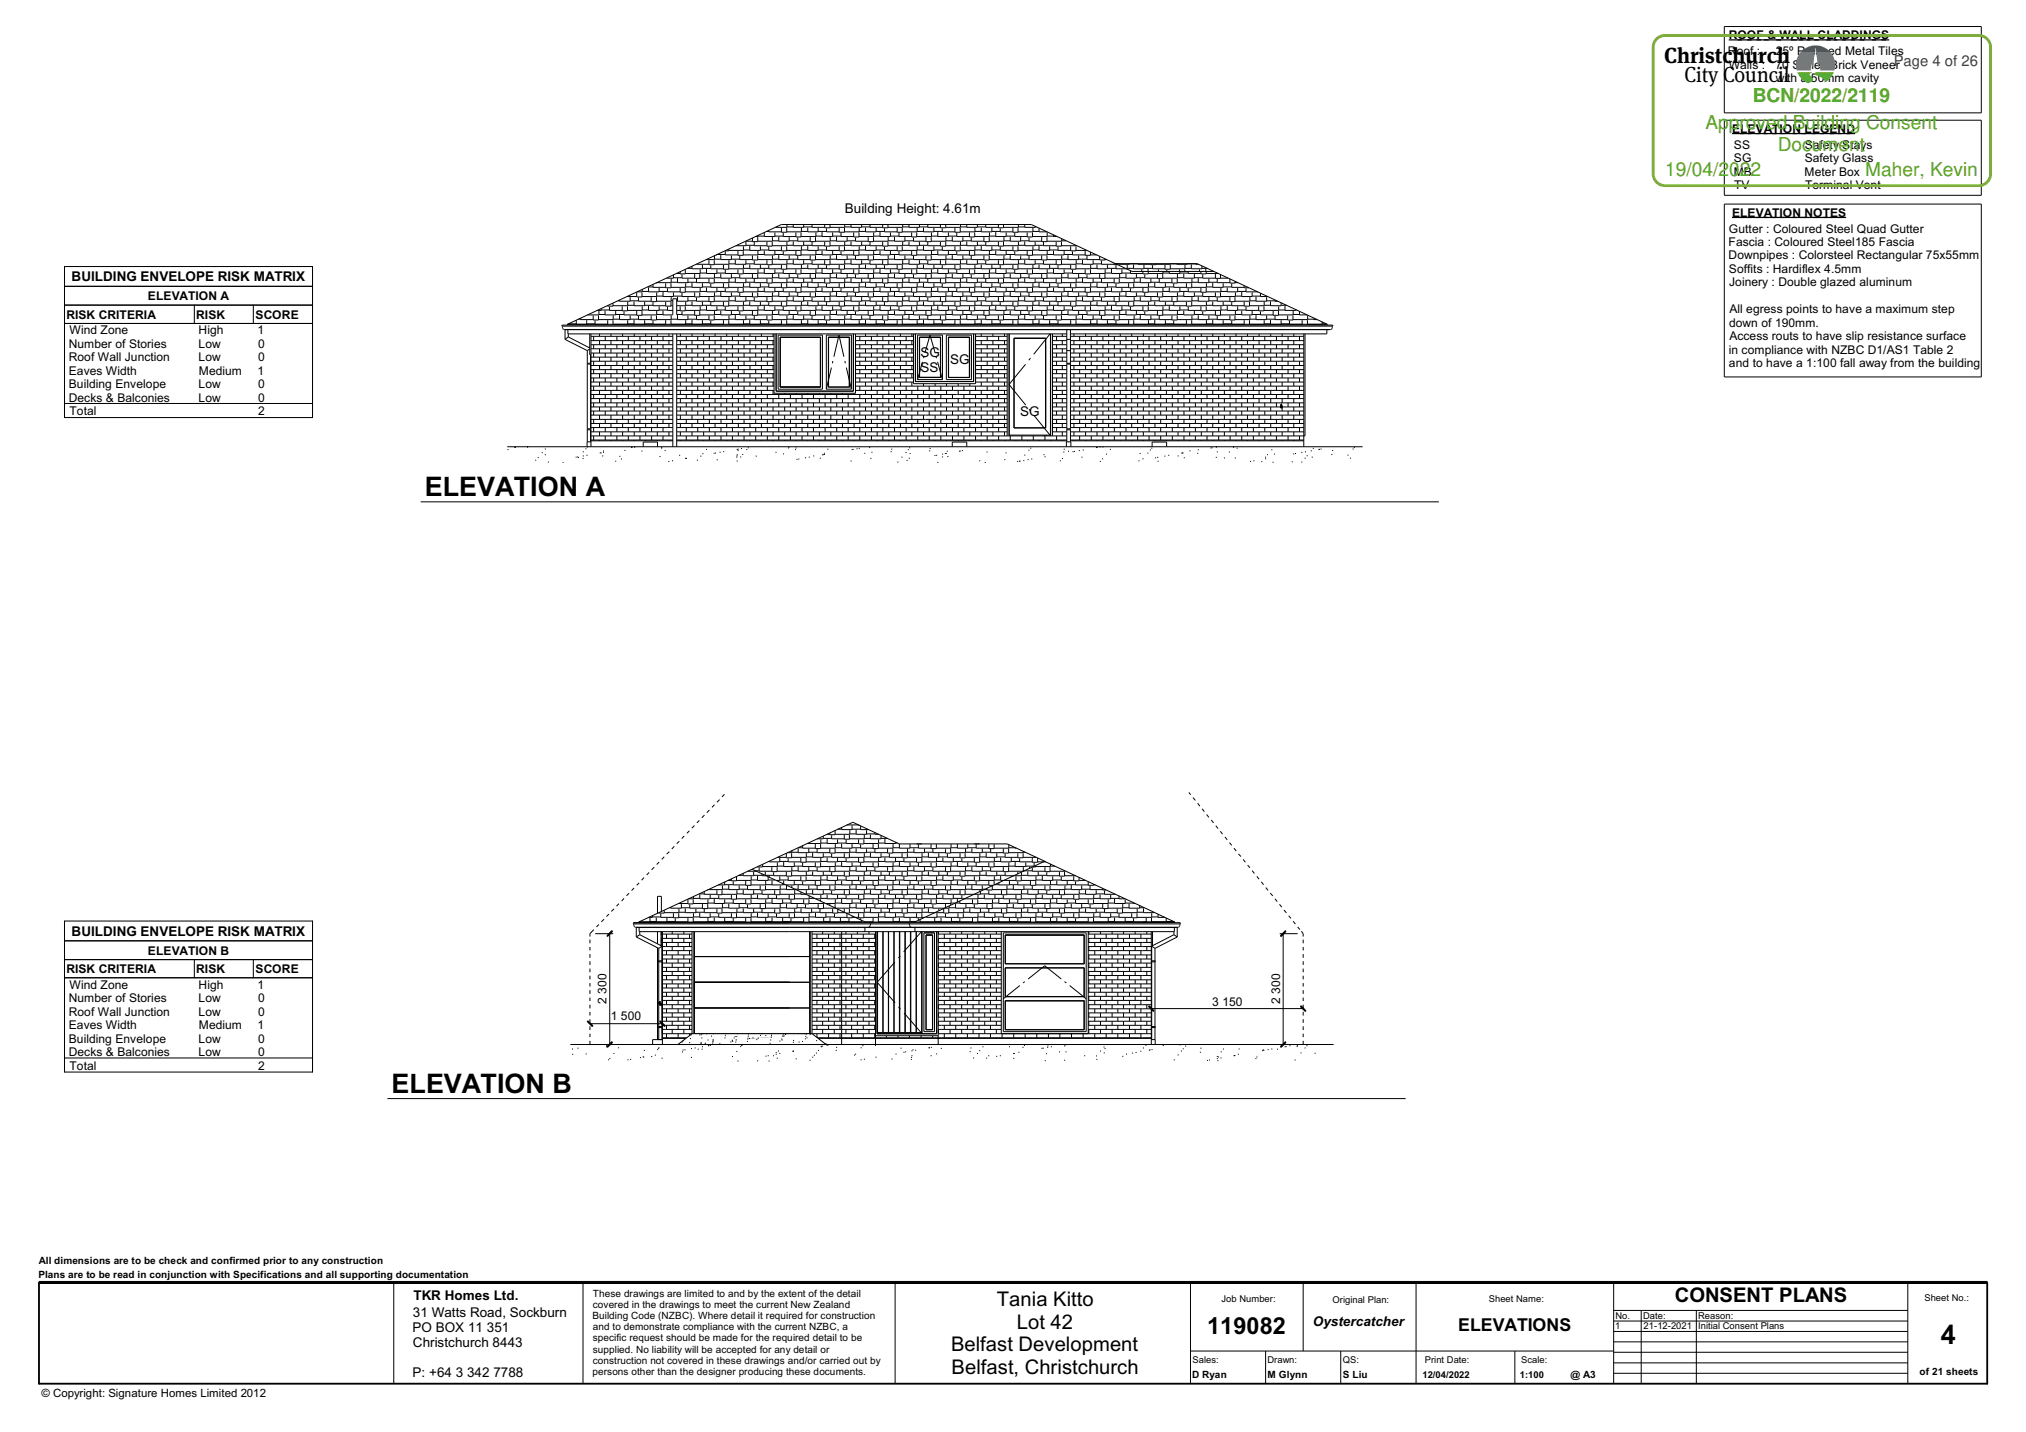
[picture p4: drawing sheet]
<svg xmlns="http://www.w3.org/2000/svg" width="420mm" height="297mm" viewBox="0 0 420 297" stroke-linecap="round" stroke-linejoin="round" font-family="sans-serif">
<defs><g id="words">
<g font-size="5.6">
<text x="88.1" y="103">ELEVATION A</text>
<text x="81.2" y="226.7">ELEVATION B</text>
<text x="402.5" y="278.8">4</text>
</g>
<text font-size="4.9" x="250.3" y="276.7">119082</text>
<g font-size="4.5">
<text x="345.1" y="13.1">Christchurch</text>
<text x="349.3" y="17.1">City Council</text>
</g>
<g font-size="4.2">
<text x="206.8" y="271">Tania Kitto</text>
<text x="210.9" y="275.6">Lot 42</text>
<text x="347.3" y="270.1">CONSENT PLANS</text>
<text x="197.2" y="280.3">Belfast Development</text>
<text x="197.4" y="284.9">Belfast, Christchurch</text>
</g>
<g font-size="4" fill="#5db100">
<text x="363.5" y="21.2">BCN/2022/2119</text>
<text x="353.7" y="26.7">Approved Building Consent</text>
<text x="368.7" y="31.3">Document</text>
<text x="345.4" y="36.5">19/04/2022</text>
<text x="386.8" y="36.5">Maher, Kevin</text>
</g>
<text font-size="3.7" x="302.4" y="276.1">ELEVATIONS</text>
<text font-size="3.1" fill="#404040" x="392.7" y="13.7">Page 4 of 26</text>
<g font-size="2.8">
<text x="175.2" y="44.1">Building Height: 4.61m</text>
<text x="14.9" y="58.3">BUILDING ENVELOPE RISK MATRIX</text>
<text x="190.9" y="74">SG</text>
<text x="190.9" y="77.1">SS</text>
<text x="197" y="75.4">SG</text>
<text x="211.6" y="86.2">SG</text>
<text x="14.9" y="194.1">BUILDING ENVELOPE RISK MATRIX</text>
<text x="85.7" y="269.6">TKR Homes Ltd.</text>
<text x="85.6" y="273.2">31 Watts Road, Sockburn</text>
<text x="272.3" y="275.1">Oystercatcher</text>
<text x="85.6" y="276.3">PO BOX 11 351</text>
<text x="85.6" y="279.4">Christchurch 8443</text>
<text x="85.6" y="285.6">P: +64 3 342 7788</text>
</g>
<g font-size="2.5">
<text x="358.4" y="11.4">Roof :</text>
<text x="358.5" y="8.1">ROOF &amp; WALL CLADDINGS</text>
<text x="368.3" y="11.4">25º Pressed Metal Tiles</text>
<text x="358.5" y="14.2">Walls :</text>
<text x="368.2" y="14.2">70 Series Brick Veneer</text>
<text x="368.3" y="17">with a 50mm cavity</text>
<text x="359.2" y="27.6">ELEVATION LEGEND</text>
<text x="359.6" y="30.9">SS</text>
<text x="359.6" y="33.7">SG</text>
<text x="374.3" y="30.9">Safety Stays</text>
<text x="374.3" y="33.7">Safety Glass</text>
<text x="359.5" y="36.4">MB</text>
<text x="359.7" y="39.2">TV</text>
<text x="374.2" y="36.4">Meter Box</text>
<text x="374.4" y="39.2">Terminal Vent</text>
<text x="359.2" y="45">ELEVATION NOTES</text>
<text x="358.5" y="51.1">Fascia : Coloured Steel185 Fascia</text>
<text x="358.5" y="53.8">Downpipes : Colorsteel Rectangular 75x55mm</text>
<text x="358.6" y="48.3">Gutter : Coloured Steel Quad Gutter</text>
<text x="358.6" y="56.6">Soffits : Hardiflex 4.5mm</text>
<text x="358.6" y="59.4">Joinery : Double glazed aluminum</text>
<text x="30.7" y="62.3">ELEVATION A</text>
<text x="358.6" y="65">All egress points to have a maximum step</text>
<text x="13.8" y="66.1">RISK CRITERIA</text>
<text x="14.4" y="69.3">Wind Zone</text>
<text x="40.7" y="66.1">RISK</text>
<text x="41.2" y="69.3">High</text>
<text x="53" y="66.1">SCORE</text>
<text x="53.4" y="69.3">1</text>
<text x="358.6" y="67.8">down of 190mm.</text>
<text x="358.6" y="70.6">Access routs to have slip resistance surface</text>
<text x="14.3" y="72.1">Number of Stories</text>
<text x="14.3" y="74.9">Roof Wall Junction</text>
<text x="14.3" y="77.7">Eaves Width</text>
<text x="41.2" y="72.1">Low</text>
<text x="41.2" y="74.9">Low</text>
<text x="41.2" y="77.7">Medium</text>
<text x="53.4" y="77.7">1</text>
<text x="53.5" y="72.1">0</text>
<text x="53.5" y="74.9">0</text>
<text x="358.5" y="73.4">in compliance with NZBC D1/AS1 Table 2</text>
<text x="358.6" y="76.2">and to have a 1:100 fall away from the building</text>
<text x="14.3" y="80.5">Building Envelope</text>
<text x="14.3" y="83.3">Decks &amp; Balconies</text>
<text x="41.2" y="83.3">Low</text>
<text x="41.2" y="80.5">Low</text>
<text x="53.5" y="83.3">0</text>
<text x="53.5" y="80.5">0</text>
<text x="14.4" y="86.1">Total</text>
<text x="53.6" y="86.1">2</text>
<text x="13.8" y="201.8">RISK CRITERIA</text>
<text x="30.7" y="198">ELEVATION B</text>
<text x="40.7" y="201.8">RISK</text>
<text x="53" y="201.8">SCORE</text>
<text x="14.3" y="207.9">Number of Stories</text>
<text x="14.4" y="205.1">Wind Zone</text>
<text x="41.2" y="205.1">High</text>
<text x="41.2" y="207.9">Low</text>
<text x="53.4" y="205.1">1</text>
<text x="53.5" y="207.9">0</text>
<text x="125.8" y="208.3" transform="rotate(-90 125.8 208.3)">2 300</text>
<text x="251.4" y="208.6">3 150</text>
<text x="265.5" y="208.3" transform="rotate(-90 265.5 208.3)">2 300</text>
<text x="14.3" y="210.7">Roof Wall Junction</text>
<text x="14.3" y="213.5">Eaves Width</text>
<text x="41.2" y="210.7">Low</text>
<text x="41.2" y="213.5">Medium</text>
<text x="53.4" y="213.5">1</text>
<text x="53.5" y="210.7">0</text>
<text x="126.7" y="211.7">1 500</text>
<text x="14.3" y="216.3">Building Envelope</text>
<text x="14.3" y="219.1">Decks &amp; Balconies</text>
<text x="14.4" y="221.9">Total</text>
<text x="41.2" y="219.1">Low</text>
<text x="41.2" y="216.3">Low</text>
<text x="53.5" y="219.1">0</text>
<text x="53.5" y="216.3">0</text>
<text x="53.6" y="221.9">2</text>
</g>
<text font-size="2.4" x="8.6" y="289.7">© Copyright: Signature Homes Limited 2012</text>
<g font-size="2.1">
<text x="8.1" y="262.3">All dimensions are to be check and confirmed prior to any construction</text>
<text x="8" y="265.1">Plans are to be read in conjunction with Specifications and all supporting documentation</text>
<text x="123" y="268.9">These drawings are limited to and by the extent of the detail</text>
<text x="122.9" y="273.6">Building Code (NZBC). Where detail it required for construction</text>
<text x="122.9" y="271.3">covered in the drawings to meet the current New Zealand</text>
<text x="122.9" y="275.9">and to demonstrate compliance with the current NZBC, a</text>
<text x="122.9" y="278.3">specific request should be made for the required detail to be</text>
<text x="122.9" y="280.6">supplied. No liability will be accepted for any detail or</text>
<text x="122.9" y="285.2">persons other than the designer producing these documents.</text>
<text x="122.9" y="282.9">construction not covered in these drawings and/or carried out by</text>
<text x="247.2" y="285.9">D Ryan</text>
<text x="262.9" y="285.9">M Glynn</text>
<text x="278.5" y="285.9">S Liu</text>
<text x="325.7" y="285.9">@ A3</text>
<text x="398.1" y="285.2">of 21 sheets</text>
</g>
<g font-size="1.9">
<text x="399.1" y="269.9">Sheet No.:</text>
<text x="253.3" y="270.1">Job Number:</text>
<text x="276.4" y="270.3">Original Plan:</text>
<text x="308.7" y="270.1">Sheet Name:</text>
<text x="335" y="275.8">1</text>
<text x="335" y="273.6">No.</text>
<text x="340.7" y="273.6">Date:</text>
<text x="340.9" y="275.8">21-12-2021 Initial Consent Plans</text>
<text x="352.2" y="273.6">Reason:</text>
<text x="247.3" y="282.7">Sales:</text>
<text x="262.8" y="282.7">Drawn:</text>
<text x="278.5" y="282.7">QS:</text>
<text x="295" y="285.8">12/04/2022</text>
<text x="295.5" y="282.7">Print Date:</text>
<text x="315.2" y="285.8">1:100</text>
<text x="315.5" y="282.8">Scale:</text>
</g>
</g></defs>
<path d="M8.1 266.1h404v20.9h-404z" fill="none" stroke="#000" stroke-width=".38"/>
<g fill="none" stroke="#000" stroke-width=".21">
<path d="M357.6 5.5h53.3v17.9h-53.3zM357.6 24.9h53.3v15.6h-53.3zM134.3 59.5h1.1M134.5 59.6v.9h2.2v-.8M135.4 59v.6h2.6M136.1 58.7h-.1M138 58.8v.9h1.1v-.9M138.4 59.8v.7h2.7M139.2 57.8v.8h-3M139.2 58.5h1.3M139.7 57v.7h-1.4M139.7 57.6h1.7"/>
<path d="M140.3 56.7h.8M140.5 57.7v.9h2.2v-.8M141.1 59.7v.9h1v-.9M141.4 56.9v.8h2.7M142.1 55.9v.9h-1v-.4M142.2 58.8v.8h-3.1M142.2 59.5h1.3M142.5 55.7h1M142.7 58.5h1.7M143.5 58.7v.9h2.2v-.8M144.1 56.9v.8h1v-.8M144.4 57.9v.7h2.6"/>
<path d="M144.4 54.8h2.6M144.4 54.8h.1M145.2 59.7v.8h-3.1M145.2 55.9v.8h-3.1M145.2 56.6h1.3M145.7 54.9v.9h-2.2v-.6M145.7 59.5h1.7M145.7 55.7h1.7M146.5 59.6v.9h2.2v-.8M146.5 55.8v.9h2.2v-.8M147 57.8v.9h1.1v-.9M147 54v.9h1.1v-.9"/>
<path d="M147.4 58.8v.8h2.6M147.4 55v.8h2.6M148.2 56.9v.8h-3.1M148.2 57.6h1.3M148.2 53v.8h-1.7M148.2 53.8h1.3M148.7 56.6h1.7M148.7 52.8l-.2 .1M148.7 52.8h1.7M149.5 56.8v.9h2.2v-.8M149.5 52.9v.9h2.2v-.8M150 58.8v.9h1.1v-.9"/>
<path d="M150 54.9v.9h1.1v-.9M150.4 59.8v.7h2.6M150.4 56v.7h2.6M150.4 52.2v.7h2.6M151.1 51.7v.3h-.7M151.2 57.8v.8h-3.1M151.2 58.5h1.3M151.2 54v.8h-3.1M151.2 54.7h1.3M151.7 57.6h1.7M151.7 53.8h1.7M152.5 57.7v.9h2.2v-.8"/>
<path d="M152.5 53.9v.9h2.2v-.8M153 55.9v.9h1.1v-.9M153 59.7v.9h1.1v-.9M153 52.1v.9h1.1v-.9M153.4 56.9v.8h2.6M153.4 53.1v.7h2.6M154.2 58.8v.8h-3.1M154.2 59.5h1.3M154.2 54.9v.9h-3.1M154.2 55.7h1.3M154.2 51.1v.8h-3.1M154.2 51.9h1.3"/>
<path d="M154.7 58.5h1.7M154.7 54.7h1.7M154.7 50.2v.8h-2.1M154.7 50.9h1.7M154.7 50h1.3M155.5 58.7v.9h2.2v-.8M155.5 54.9v.9h2.2v-.9M155.5 51v.9h2.2v-.8M156 56.9v.8h1.1v-.8M156 53v.9h1.1v-.9M156.4 57.9v.7h2.6M156.4 54.1v.7h2.6"/>
<path d="M156.4 50.2v.8h2.6M157.1 49.2v.9h-1.1v-.7M157.2 59.7v.8h-3.1M157.2 55.9v.8h-3.1M157.2 56.6h1.3M157.2 52.1v.8h-3.1M157.2 52.8h1.3M157.2 48.9v.2h-.5M157.2 49h1.3M157.7 59.5h1.7M157.7 55.7h1.7M157.7 51.9h1.7"/>
<path d="M158.5 59.6v.9h2.2v-.8M158.5 55.8v.9h2.2v-.8M158.5 52v.9h2.2v-.8M158.5 48.2v.9h2.2v-.9M159 48h.4M159 57.8v.9h1.1v-.9M159 54v.9h1.1v-.9M159 50.2v.9h1.1v-.9M159.4 58.8v.8h2.7M159.4 55v.8h2.7M159.4 51.2v.7h2.7M159.4 47.8v.3h2.7"/>
<path d="M160.2 56.9v.8h-3.1M160.2 57.6h1.3M160.2 53v.8h-3.1M160.2 53.8h1.3M160.2 49.2v.8h-3.1M160.2 50h1.3M160.7 56.6h1.7M160.7 52.8h1.7M160.7 49h1.7M161.5 49.1v.9h2.2v-.8M161.5 52.9v.9h2.2v-.8M161.5 56.8v.9h2.2v-.8"/>
<path d="M162.1 58.8v.9h1.1v-.9M162.1 54.9v.9h1.1v-.9M162.1 51.1v.9h1.1v-.9M162.1 47.3v.9h1.1v-.9M162.4 59.8v.7h2.7M162.4 56v.7h2.7M162.4 52.2v.7h2.7M162.4 48.3v.8h2.7M163.2 57.8v.8h-3.1M163.2 58.5h1.3M163.2 54v.8h-3.1M163.2 54.7h1.3"/>
<path d="M163.2 50.2v.8h-3.1M163.2 46.6v.6h-2.4M163.2 50.9h1.3M163.2 47.1h1.3M163.7 57.6h1.7M163.7 53.8h1.7M163.7 50h1.7M164.5 57.7v.9h2.2v-.8M164.5 53.9v.9h2.2v-.8M164.5 50.1v.9h2.2v-.8M164.5 46.6v.6h2.2v-.6M165.1 48.2v.9h1v-.9"/>
<path d="M165.1 52.1v.9h1v-.9M165.1 55.9v.9h1v-.9M165.1 59.7v.9h1v-.9M165.4 56.9v.8h2.6M165.4 53.1v.7h2.6M165.4 49.3v.7h2.6M166.2 58.8v.8h-3M166.2 59.5h1.3M166.2 54.9v.9h-3M166.2 55.7h1.3M166.2 51.1v.8h-3M166.2 47.3v.8h-3"/>
<path d="M166.2 51.9h1.3M166.2 48h1.3M166.7 58.5h1.7M166.7 54.7h1.7M166.7 50.9h1.7M166.7 47.1h1.7M167.5 47.2v.9h2.2v-.8M167.5 51v.9h2.2v-.8M167.5 54.9v.9h2.2v-.9M167.5 58.7v.9h2.2v-.8M168 56.9v.8h1.1v-.8M168 53v.9h1.1v-.9"/>
<path d="M168 49.2v.9h1.1v-.9M168.4 57.9v.7h2.6M168.4 54.1v.7h2.6M168.4 50.2v.8h2.6M168.4 46.6v.6h2.6M169.2 59.7v.8h-3.1M169.2 55.9v.8h-3.1M169.2 56.6h1.3M169.2 52.1v.8h-3.1M169.2 52.8h1.3M169.2 48.2v.9h-3.1M169.2 49h1.3"/>
<path d="M169.7 59.5h1.7M169.7 55.7h1.7M169.7 51.9h1.7M169.7 48h1.7M170.5 59.6v.9h2.2v-.8M170.5 55.8v.9h2.2v-.8M170.5 52v.9h2.2v-.8M170.5 48.1v1h2.2v-.9M171 57.8v.9h1.1v-.9M171 54v.9h1.1v-.9M171 50.2v.9h1.1v-.9M171 46.6v.6h1.1v-.6"/>
<path d="M171.4 58.8v.8h2.6M171.4 55v.8h2.6M171.4 51.2v.7h2.6M171.4 47.4v.7h2.6M172.2 56.9v.8h-3.1M172.2 57.6h1.3M172.2 53v.8h-3.1M172.2 53.8h1.3M172.2 49.2v.8h-3.1M172.2 50h1.3M172.7 56.6h1.7M172.7 52.8h1.7"/>
<path d="M172.7 49h1.7M173.5 56.8v.9h2.2v-.8M173.5 52.9v.9h2.2v-.8M173.5 49.1v.9h2.2v-.8M174 58.8v.9h1.1v-.9M174 54.9v.9h1.1v-.9M174 51.1v.9h1.1v-.9M174 47.3v.9h1.1v-.9M174.4 59.8v.7h2.6M174.4 56v.7h2.6M174.4 52.2v.7h2.6M174.4 48.3v.8h2.6"/>
<path d="M175.2 57.8v.8h-3.1M175.2 58.5h1.3M175.2 54v.8h-3.1M175.2 54.7h1.3M175.2 50.2v.8h-3.1M175.2 46.6v.6h-3.1M175.2 50.9h1.3M175.2 47.1h1.3M175.7 57.6h1.7M175.7 53.8h1.7M175.7 50h1.7M176.5 57.7v.9h2.2v-.8"/>
<path d="M176.5 53.9v.9h2.2v-.8M176.5 50.1v.9h2.2v-.8M176.5 46.6v.6h2.2v-.6M177 55.9v.9h1.1v-.9M177 59.7v.9h1.1v-.9M177 52.1v.9h1.1v-.9M177 48.2v.9h1.1v-.9M177.4 56.9v.8h2.6M177.4 53.1v.7h2.6M177.4 49.3v.7h2.6M178.2 58.8v.8h-3.1M178.2 59.5h1.3"/>
<path d="M178.2 54.9v.9h-3.1M178.2 55.7h1.3M178.2 51.1v.8h-3.1M178.2 47.3v.8h-3.1M178.2 51.9h1.3M178.2 48h1.3M178.7 58.5h1.7M178.7 54.7h1.7M178.7 50.9h1.7M178.7 47.1h1.7M179.5 47.2v.9h2.2v-.8M179.5 51v.9h2.2v-.8"/>
<path d="M179.5 54.9v.9h2.2v-.9M179.5 58.7v.9h2.2v-.8M180 56.9v.8h1.1v-.8M180 53v.9h1.1v-.9M180 49.2v.9h1.1v-.9M180.4 57.9v.7h2.6M180.4 54.1v.7h2.6M180.4 50.2v.8h2.6M180.4 46.6v.6h2.6M181.2 59.7v.8h-3.1M181.2 55.9v.8h-3.1M181.2 56.6h1.3"/>
<path d="M181.2 52.1v.8h-3.1M181.2 52.8h1.3M181.2 48.2v.9h-3.1M181.2 49h1.3M181.7 59.5h1.7M181.7 55.7h1.7M181.7 51.9h1.7M181.7 48h1.7M182.5 59.6v.9h2.2v-.8M182.5 55.8v.9h2.2v-.8M182.5 52v.9h2.2v-.8M182.5 48.1v1h2.2v-.9"/>
<path d="M183 46.6v.6h1.1v-.6M183 50.2v.9h1.1v-.9M183 54v.9h1.1v-.9M183 57.8v.9h1.1v-.9M183.4 58.8v.8h2.7M183.4 55v.8h2.7M183.4 51.2v.7h2.7M183.4 47.4v.7h2.7M184.2 56.9v.8h-3.1M184.2 57.6h1.3M184.2 53v.8h-3.1M184.2 53.8h1.3"/>
<path d="M184.2 49.2v.8h-3.1M184.2 50h1.3M184.7 56.6h1.7M184.7 52.8h1.7M184.7 49h1.7M185.5 49.1v.9h2.2v-.8M185.5 52.9v.9h2.2v-.8M185.5 56.8v.9h2.2v-.8M186.1 58.8v.9h1v-.9M186.1 54.9v.9h1v-.9M186.1 51.1v.9h1v-.9M186.1 47.3v.9h1v-.9"/>
<path d="M186.4 59.8v.7h2.7M186.4 56v.7h2.7M186.4 52.2v.7h2.7M186.4 48.3v.8h2.7M187.2 57.8v.8h-3.1M187.2 58.5h1.3M187.2 54v.8h-3.1M187.2 54.7h1.3M187.2 50.2v.8h-3.1M187.2 46.6v.6h-3.1M187.2 50.9h1.3M187.2 47.1h1.3"/>
<path d="M187.7 57.6h1.7M187.7 53.8h1.7M187.7 50h1.7M188.5 57.7v.9h2.2v-.8M188.5 53.9v.9h2.2v-.8M188.5 50.1v.9h2.2v-.8M188.5 46.6v.6h2.2v-.6M189.1 48.2v.9h1v-.9M189.1 52.1v.9h1v-.9M189.1 55.9v.9h1v-.9M189.1 59.7v.9h1v-.9M189.4 56.9v.8h2.6"/>
<path d="M189.4 53.1v.7h2.6M189.4 49.3v.7h2.6M190.2 58.8v.8h-3.1M190.2 59.5h1.3M190.2 54.9v.9h-3.1M190.2 55.7h1.3M190.2 51.1v.8h-3.1M190.2 47.3v.8h-3.1M190.2 51.9h1.3M190.2 48h1.3M190.7 58.5h1.7M190.7 54.7h1.7"/>
<path d="M190.7 50.9h1.7M190.7 47.1h1.7M191.5 47.2v.9h2.2v-.8M191.5 51v.9h2.2v-.8M191.5 54.9v.9h2.2v-.9M191.5 58.7v.9h2.2v-.8M192 56.9v.8h1.1v-.8M192 53v.9h1.1v-.9M192 49.2v.9h1.1v-.9M192.4 57.9v.7h2.6M192.4 54.1v.7h2.6M192.4 50.2v.8h2.6"/>
<path d="M192.4 46.6v.6h2.6M193.2 59.7v.8h-3.1M193.2 55.9v.8h-3.1M193.2 56.6h1.3M193.2 52.1v.8h-3.1M193.2 52.8h1.3M193.2 48.2v.9h-3.1M193.2 49h1.3M193.7 59.5h1.7M193.7 55.7h1.7M193.7 51.9h1.7M193.7 48h1.7"/>
<path d="M194.5 59.6v.9h2.2v-.8M194.5 55.8v.9h2.2v-.8M194.5 52v.9h2.2v-.8M194.5 48.1v1h2.2v-.9M195 57.8v.9h1.1v-.9M195 54v.9h1.1v-.9M195 50.2v.9h1.1v-.9M195 46.6v.6h1.1v-.6M195.4 58.8v.8h2.6M195.4 55v.8h2.6M195.4 51.2v.7h2.6M195.4 47.4v.7h2.6"/>
<path d="M196.2 56.9v.8h-3.1M196.2 57.6h1.3M196.2 53v.8h-3.1M196.2 53.8h1.3M196.2 49.2v.8h-3.1M196.2 50h1.3M196.7 56.6h1.7M196.7 52.8h1.7M196.7 49h1.7M197.5 56.8v.9h2.2v-.8M197.5 49.1v.9h2.2v-.8M197.5 52.9v.9h2.2v-.8"/>
<path d="M198 58.8v.9h1.1v-.9M198 47.3v.9h1.1v-.9M198 51.1v.9h1.1v-.9M198 54.9v.9h1.1v-.9M198.4 59.8v.7h2.6M198.4 56v.7h2.6M198.4 52.2v.7h2.6M198.4 48.3v.8h2.6M199.2 57.8v.8h-3.1M199.2 58.5h1.3M199.2 46.6v.6h-3.1M199.2 50.2v.8h-3.1"/>
<path d="M199.2 54v.8h-3.1M199.2 54.7h1.3M199.2 50.9h1.3M199.2 47.1h1.3M199.7 57.6h1.7M199.7 53.8h1.7M199.7 50h1.7M200.5 57.7v.9h2.2v-.8M200.5 46.6v.6h2.2v-.6M200.5 50.1v.9h2.2v-.8M200.5 53.9v.9h2.2v-.8M201 55.9v.9h1.1v-.9"/>
<path d="M201 48.2v.9h1.1v-.9M201 52.1v.9h1.1v-.9M201 59.7v.9h1.1v-.9M201.4 56.9v.8h2.6M201.4 49.3v.7h2.6M201.4 53.1v.7h2.6M202.2 58.8v.8h-3.1M202.2 59.5h1.3M202.2 47.3v.8h-3.1M202.2 51.1v.8h-3.1M202.2 54.9v.9h-3.1M202.2 55.7h1.3"/>
<path d="M202.2 51.9h1.3M202.2 48h1.3M202.7 58.5h1.7M202.7 54.7h1.7M202.7 50.9h1.7M202.7 47.1h1.7M203.5 47.2v.9h2.2v-.8M203.5 51v.9h2.2v-.8M203.5 54.9v.9h2.2v-.9M203.5 58.7v.9h2.2v-.8M204 56.9v.8h1.1v-.8M204 49.2v.9h1.1v-.9"/>
<path d="M204 53v.9h1.1v-.9M204.4 57.9v.7h2.7M204.4 46.6v.6h2.7M204.4 50.2v.8h2.7M204.4 54.1v.7h2.7M205.2 59.7v.8h-3.1M205.2 55.9v.8h-3.1M205.2 56.6h1.3M205.2 48.2v.9h-3.1M205.2 52.1v.8h-3.1M205.2 52.8h1.3M205.2 49h1.3"/>
<path d="M205.7 59.5h1.7M205.7 55.7h1.7M205.7 51.9h1.7M205.7 48h1.7M206.5 59.6v.9h2.2v-.8M206.5 55.8v.9h2.2v-.8M206.5 48.1v1h2.2v-.9M206.5 52v.9h2.2v-.8M207.1 46.6v.6h1v-.6M207.1 50.2v.9h1v-.9M207.1 54v.9h1v-.9M207.1 57.8v.9h1v-.9"/>
<path d="M207.4 58.8v.8h2.7M207.4 47.4v.7h2.7M207.4 51.2v.7h2.7M207.4 55v.8h2.7M208.2 56.9v.8h-3.1M208.2 57.6h1.3M208.2 49.2v.8h-3.1M208.2 53v.8h-3.1M208.2 53.8h1.3M208.2 50h1.3M208.7 56.6h1.7M208.7 52.8h1.7"/>
<path d="M208.7 49h1.7M209.5 56.8v.9h2.2v-.8M209.5 49.1v.9h2.2v-.8M209.5 52.9v.9h2.2v-.8M210.1 58.8v.9h1v-.9M210.1 47.3v.9h1v-.9M210.1 51.1v.9h1v-.9M210.1 54.9v.9h1v-.9M210.4 59.8v.7h2.6M210.4 56v.7h2.6M210.4 48.3v.8h2.6M210.4 52.2v.7h2.6"/>
<path d="M211.2 57.8v.8h-3.1M211.2 58.5h1.3M211.2 46.6v.6h-3.1M211.2 50.2v.8h-3.1M211.2 54v.8h-3.1M211.2 54.7h1.3M211.2 50.9h1.3M211.2 47.1h1.3M211.7 57.6h1.7M211.7 53.8h1.7M211.7 50h1.7M212.5 57.7v.9h2.2v-.8"/>
<path d="M212.5 46.6v.6h2.2v-.3M212.5 50.1v.9h2.2v-.8M212.5 53.9v.9h2.2v-.8M213 55.9v.9h1.1v-.9M213 48.2v.9h1.1v-.9M213 52.1v.9h1.1v-.9M213 59.7v.9h1.1v-.9M213.4 56.9v.8h2.6M213.4 49.3v.7h2.6M213.4 53.1v.7h2.6M214.2 58.8v.8h-3.1M214.2 59.5h1.3"/>
<path d="M214.2 47.3v.8h-3.1M214.2 51.1v.8h-3.1M214.2 54.9v.9h-3.1M214.2 55.7h1.3M214.2 51.9h1.3M214.2 48h1.3M214.7 58.5h1.7M214.7 54.7h1.7M214.7 50.9h1.7M214.7 47.1h.2M215.5 58.7v.9h2.2v-.8M215.5 47.3v.8h1.7"/>
<path d="M215.5 51v.9h2.2v-.8M215.5 54.9v.9h2.2v-.9M216 56.9v.8h1.1v-.8M216 49.2v.9h1.1v-.9M216 53v.9h1.1v-.9M216.4 57.9v.7h2.6M216.4 50.2v.8h2.6M216.4 54.1v.7h2.6M217.2 59.7v.8h-3.1M217.2 55.9v.8h-3.1M217.2 56.6h1.3M217.2 48.2v.9h-3.1"/>
<path d="M217.2 52.1v.8h-3.1M217.2 52.8h1.3M217.2 49h1.3M217.7 59.5h1.7M217.7 55.7h1.7M217.7 51.9h1.7M218.5 59.6v.9h2.2v-.8M218.5 55.8v.9h2.2v-.8M218.5 48.7v.4h.7M218.5 52v.9h2.2v-.8M219 57.8v.9h1.1v-.9M219 50.2v.9h1.1v-.9"/>
<path d="M219 54v.9h1.1v-.9M219.4 58.8v.8h2.6M219.4 51.2v.7h2.6M219.4 55v.8h2.6M220.2 56.9v.8h-3.1M220.2 57.6h1.3M220.2 49.5v.5h-3.1M220.2 53v.8h-3.1M220.2 53.8h1.3M220.2 50h.9M220.7 56.6h1.7M220.7 52.8h1.7"/>
<path d="M221.5 56.8v.9h2.2v-.8M221.5 52.9v.9h2.2v-.8M222 58.8v.9h1.1v-.9M222 51.1v.9h1.1v-.9M222 54.9v.9h1.1v-.9M222.4 59.8v.7h2.6M222.4 56v.7h2.6M222.4 52.2v.7h2.6M223.1 51.9h2.3M223.2 57.8v.8h-3.1M223.2 58.5h1.3M223.2 50.9l-3.1 .1"/>
<path d="M223.2 54v.8h-3.1M223.2 54.7h1.3M223.7 57.6h1.7M223.7 53.8h1.7M224.5 57.7v.9h2.2v-.8M224.5 53.9v.9h2.2v-.8M225 55.9v.9h1.1v-.9M225 52.1v.9h1.1v-.7M225 59.7v.9h1.1v-.9M225.4 56.9v.8h2.6M225.4 53.1v.7h2.6M226.1 52.9h1.3"/>
<path d="M226.2 58.8v.8h-3.1M226.2 59.5h1.3M226.2 54.9v.9h-3.1M226.2 55.7h1.3M226.7 58.5h1.7M226.7 54.7h1.7M227.5 54.9v.9h2.2v-.9M227.5 58.7v.9h2.2v-.8M228 56.9v.8h1.2v-.8M228 53.2v.7h1.2v-.2M228.4 57.9v.7h2.7M228.4 54.1v.7h2.7"/>
<path d="M229.2 53.8h.3M229.2 59.7v.8h-3.1M229.2 55.9v.8h-3.1M229.2 56.6h1.3M229.7 59.5h1.7M229.7 55.7h1.7M230.5 59.6v.9h2.2v-.8M230.5 55.8v.9h2.2v-.8M231.1 54.6v.3h.6M231.1 57.8v.9h1v-.9M231.3 54.7h17l27 12.6M231.4 54.7h.7"/>
<path d="M231.4 58.8v.8h2.7M232.1 54.7v.1h2.1v-.1M232.2 56.9v.8h-3M232.2 57.6h1.3M232.7 56.6h1.7M233.5 56.8v.9h2.2v-.8M233.8 54.9v.9h-2.4v-.8M233.8 55.7h1.3M234.1 58.8v.9h1v-.9M234.2 54.7h1.8M234.4 59.8v.7h2.6M234.4 56.1v.6h2.6"/>
<path d="M235.1 54.9v.9h2.1v-.9M235.2 57.8v.8h-3.1M235.2 58.5h1.3M235.7 57.6h1.7M236 54.7v.1h2.6M236.5 57.7v.9h2.2v-.8M236.8 55.9v.4M237 56.3v.5h1.1v-.5M237 59.7v.9h1.1v-.9M237.2 55.7h1.8M237.4 56.9v.8h2.6M238.1 55.8v.5"/>
<path d="M238.2 58.8v.8h-3.1M238.2 59.5h1.3M238.6 54.7v.2h1.1v-.2M238.7 58.5h1.7M239 55v.8h2.6M239.5 58.7v.9h2.2v-.8M240 56.9v.8h1.1v-.8M240.2 55.9v.4M240.4 57.9v.7h2.6M241.2 56.3v.4h-3.1M241.2 59.7v.8h-3.1M241.2 56.6h1.3"/>
<path d="M241.6 54.9v.9h1.1v-.9M241.7 59.5h1.7M242 56v.3M242.5 56.3v.4h2.2v-.4M242.5 59.6v.9h2.2v-.8M242.7 54.7v.1h-3M242.7 54.7h1.4M243 57.8v.9h1.1v-.9M243.4 58.8v.8h2.6M244.1 54.7v.1h2.2v-.1M244.2 56.9v.8h-3.1M244.2 57.6h1.3"/>
<path d="M244.6 55.9v.4M244.7 56.6h1.7M245.5 56.8v.9h2.2v-.8M245.7 55.9v.4M245.7 54.9v.9h-3M245.7 55.7h1.4M246 58.8v.9h1.1v-.9M246.3 54.7h1.7M246.4 56.3v.4h2.6M246.4 59.8v.7h2.6M247.1 54.9v.9h2.2v-.6M247.2 57.8v.8h-3.1"/>
<path d="M247.2 58.5h1.3M247.7 57.6h1.7M248 54.7v.1h.5M248.5 57.7v.9h2.2v-.8M248.8 55.9v.4M249 56.3v.5h1.1v-.5M249 59.7v.9h1.1v-.9M249.3 55.7h1.1M249.4 56.9v.8h2.7M250.1 55.8v.5M250.1 56.7h2.5M250.2 58.8v.8h-3.1"/>
<path d="M250.2 59.5h1.3M250.7 58.5h1.7M251.5 58.7v.9h2.2v-.8M251.8 56.3h-17l-20.9-9.7h-51.8l-44.4 20.7M252.1 56.9v.8h1v-.8M252.4 57.9v.7h2.7M253.1 57.7h1.6M253.2 59.7v.8h-3.1M253.7 59.5h1.7M254.5 59.6v.9h2.2v-.8M255.1 57.8v.9h1v-.4M255.4 58.8v.8h2.6"/>
<path d="M256.1 58.6h.7M258 59.2v.5h1M258.4 59.8v.7h2.5M357.6 42.3h53.3v35.9h-53.3zM116.6 67.6l-.1-.2h159.9l-.1 .2M116.6 67.6h159.7M116.6 67.6l.1 .6M116.7 68.2l.3 .2h159l.2-.2M116.7 68.2h.1M116.9 68.3h.1M117.2 70.4l4.6 2.3M117.2 68.4v2"/>
<path d="M117.7 67.3h157.6M117.7 67.3l.1 .1M117.8 68.4v.9h103.4M117.9 69.9l4.4 2.3M117.9 69.3v.6M117.9 69.9l-.7 .5M118.2 67.2h1.3M118.2 67v.3M119.5 66.4v.9M119.9 66.2h.5M120.4 66v.3h2.6M121.7 67.2h1.7"/>
<path d="M121.7 66.4v.9M121.8 72.7v19M121.8 75.4h.8M121.8 75.5h.8M122.3 69.3v4.3h.3M122.3 72.4l-.5 .3M122.5 73.6v1.8M122.5 75.5v13.4M122.6 79.2h16.9M122.6 77.5h16.9M122.6 76.7h16.9M122.6 75.8h16.9"/>
<path d="M122.6 74.9h16.9M122.6 73.2h16.9M122.6 72.3h16.9M122.6 71.5h16.9M122.6 70.7h16.9M122.6 78.4h16.9M122.6 74.1h16.9M122.6 69.8h16.9M122.6 69.3v23.4M123 65.4v1h1.1v-1M123.1 69.8v.9M123.1 71.5v.8"/>
<path d="M123.1 73.2v.9M123.1 74.9v.9M123.1 76.7v.8M123.1 78.4v.8M123.4 66.5v.8M124.2 64.5v.8h-2.4M124.2 65.2h1.3M124.3 69.3v.5M124.3 70.7v.8M124.3 72.3v.9M124.3 74.1v.8M124.3 75.8v.9"/>
<path d="M124.3 77.5v.9M124.3 79.2v.9M124.7 64v.4h-.8M124.7 64.3h1.7M125.5 64.4v.9h2.2v-.8M125.5 69.8v.9M125.5 71.5v.8M125.5 73.2v.9M125.5 74.9v.9M125.5 76.7v.8M125.5 78.4v.8M125.9 63.4h.1"/>
<path d="M126 66.4v.9M126.4 63.6v.8h2.6M126.7 69.3v.5M126.7 70.7v.8M126.7 72.3v.9M126.7 74.1v.8M126.7 75.8v.9M126.7 77.5v.9M126.7 79.2v.9M127.1 62.9v.6h-1.1v-.1M127.1 66.4v.9M127.2 66.2h1.3"/>
<path d="M127.2 65.4v.9h-3.1M127.7 65.2h1.7M127.9 69.8v.9M127.9 71.5v.8M127.9 73.2v.9M127.9 74.9v.9M127.9 76.7v.8M127.9 78.4v.8M128.1 62.4h.4M128.5 65.4v.9h2.2v-.9M129 63.5v1h1.1v-1M129.1 69.3v.5"/>
<path d="M129.1 70.7v.8M129.1 72.3v.9M129.1 74.1v.8M129.1 75.8v.9M129.1 77.5v.9M129.1 79.2v.9M129.4 64.6v.7h2.6M130 61.5h2M130.2 62.6v.8h-3.1M130.2 67.2h1.3M130.2 63.3h1.3M130.2 66.4v.9"/>
<path d="M130.3 69.8v.9M130.3 71.5v.8M130.3 73.2v.9M130.3 74.9v.9M130.3 76.7v.8M130.3 78.4v.8M130.7 61.6v.9h-2.2v-.3M130.7 66.2h1.7M130.7 62.4h1.7M131.5 62.5v.9h2.2v-.8M131.5 66.3v1M131.5 69.3v.5"/>
<path d="M131.5 70.7v.8M131.5 72.3v.9M131.5 74.1v.8M131.5 75.8v.9M131.5 77.5v.9M131.5 79.2v.9M132 64.5v.9h1.1v-.9M132 60.7v.9h1.1v-.9M132.4 61.7v.8h2.6M132.4 65.5v.8h2.6M132.7 69.8v.9M132.7 71.5v.8"/>
<path d="M132.7 73.2v.9M132.7 74.9v.9M132.7 76.7v.8M132.7 78.4v.8M133.2 63.5v.9h-3.1M133.2 60v.5h-1.1M133.2 64.3h1.3M133.2 60.5h1.3M133.7 67.2h1.7M133.7 63.3h1.7M133.7 66.4v.9M133.9 69.3v.5"/>
<path d="M133.9 70.7v.8M133.9 72.3v.9M133.9 74.1v.8M133.9 75.8v.9M133.9 77.5v.9M133.9 79.2v.9M134.5 63.5v.9h2.2v-.9M135 65.4v1h1.1v-1M135 61.6v1h1.1v-1M135.1 69.8v.9M135.1 71.5v.8M135.1 73.2v.9"/>
<path d="M135.1 74.9v.9M135.1 76.7v.8M135.1 78.4v.8M135.4 62.7v.7h2.6M135.4 66.5v.8M136.2 64.5v.8h-3.1M136.2 60.7v.8h-3.1M136.2 65.2h1.3M136.2 61.4h1.3M136.3 69.3v.5M136.3 70.7v.8M136.3 72.3v.9"/>
<path d="M136.3 74.1v.8M136.3 75.8v.9M136.3 77.5v.9M136.3 79.2v.9M136.7 64.3h1.7M136.7 60.5h1.7M137.5 60.6v.9h2.2v-.8M137.5 64.4v.9h2M137.5 69.8v.9M137.5 71.5v.8M137.5 73.2v.9M137.5 74.9v.9"/>
<path d="M137.5 76.7v.8M137.5 78.4v.8M138 62.6v.9h1.1v-.9M138 66.4v.9M138.4 63.6v.8h1.1M138.7 69.3v.5M138.7 70.7v.8M138.7 72.3v.9M138.7 74.1v.8M138.7 75.8v.9M138.7 77.5v.9M138.7 79.2v.9"/>
<path d="M139.1 63.4h.4M139.1 66.4v.9M139.2 61.6v.9h-3.1M139.2 66.2h1.3M139.2 62.4h.3M139.2 65.4v.9h-3.1M139.5 65.3v-3.3h.8v3.3M139.5 69.3v23.4M139.7 61.4h1.7M140.3 79.2h20.2M140.3 77.5h20.2M140.3 76.7h20.2"/>
<path d="M140.3 75.8h20.2M140.3 74.9h20.2M140.3 73.2h20.2M140.3 72.3h20.2M140.3 71.5h20.2M140.3 70.7h20.2M140.3 78.4h20.2M140.3 74.1h20.2M140.3 69.8h20.2M140.3 64.4h.8M140.3 62.4h.2M140.3 65.2h1.1"/>
<path d="M140.3 69.3v23.4M140.5 61.6v.9h2.2v-.9M140.5 65.4v.9h2.2v-.9M141.1 63.5v1h1v-1M141.1 69.3v.5M141.1 70.7v.8M141.1 72.3v.9M141.1 74.1v.8M141.1 75.8v.9M141.1 77.5v.9M141.1 79.2v.9M141.4 64.6v.7h2.7"/>
<path d="M141.4 60.7v.8h2.7M142.2 62.6v.8h-1.9M142.2 67.2h1.3M142.2 63.3h1.3M142.2 66.4v.9M142.3 69.8v.9M142.3 71.5v.8M142.3 73.2v.9M142.3 74.9v.9M142.3 76.7v.8M142.3 78.4v.8M142.7 66.2h1.7"/>
<path d="M142.7 62.4h1.7M143.5 62.5v.9h2.2v-.8M143.5 66.3v1M143.5 69.3v.5M143.5 70.7v.8M143.5 72.3v.9M143.5 74.1v.8M143.5 75.8v.9M143.5 77.5v.9M143.5 79.2v.9M144.1 64.5v.9h1v-.9M144.1 60.7v.9h1v-.9"/>
<path d="M144.4 61.7v.8h2.6M144.4 65.5v.8h2.6M144.7 69.8v.9M144.7 71.5v.8M144.7 73.2v.9M144.7 74.9v.9M144.7 76.7v.8M144.7 78.4v.8M145.2 63.5v.9h-3.1M145.2 64.3h1.3M145.2 60.5h1.3M145.7 67.2h1.7"/>
<path d="M145.7 63.3h1.7M145.7 66.4v.9M145.9 69.3v.5M145.9 70.7v.8M145.9 72.3v.9M145.9 74.1v.8M145.9 75.8v.9M145.9 77.5v.9M145.9 79.2v.9M146.5 63.5v.9h2.2v-.9M147 65.4v1h1.1v-1M147 61.6v1h1.1v-1"/>
<path d="M147.1 69.8v.9M147.1 71.5v.8M147.1 73.2v.9M147.1 74.9v.9M147.1 76.7v.8M147.1 78.4v.8M147.4 62.7v.7h2.6M147.4 66.5v.8M148.2 64.5v.8h-3.1M148.2 60.7v.8h-3.1M148.2 65.2h1.3M148.2 61.4h1.3"/>
<path d="M148.3 69.3v.5M148.3 70.7v.8M148.3 72.3v.9M148.3 74.1v.8M148.3 75.8v.9M148.3 77.5v.9M148.3 79.2v.9M148.7 64.3h1.7M148.7 60.5h1.7M149.5 64.4v.9h2.2v-.8M149.5 60.6v.9h2.2v-.8M149.5 69.8v.9"/>
<path d="M149.5 71.5v.8M149.5 73.2v.9M149.5 74.9v.9M149.5 76.7v.8M149.5 78.4v.8M150 62.6v.9h1.1v-.9M150 66.4v.9M150.4 63.6v.8h2.6M150.7 69.3v.5M150.7 70.7v.8M150.7 72.3v.9M150.7 74.1v.8"/>
<path d="M150.7 75.8v.9M150.7 77.5v.9M150.7 79.2v.9M151.1 66.4v.9M151.2 61.6v.9h-3.1M151.2 66.2h1.3M151.2 62.4h1.3M151.2 65.4v.9h-3.1M151.7 65.2h1.7M151.7 61.4h1.7M151.9 69.8v.9M151.9 71.5v.8"/>
<path d="M151.9 73.2v.9M151.9 74.9v.9M151.9 76.7v.8M151.9 78.4v.8M152.5 61.6v.9h2.2v-.9M152.5 65.4v.9h2.2v-.9M153 63.5v1h1.1v-1M153.1 69.3v.5M153.1 70.7v.8M153.1 72.3v.9M153.1 74.1v.8M153.1 75.8v.9"/>
<path d="M153.1 77.5v.9M153.1 79.2v.9M153.4 64.6v.7h2.6M153.4 60.7v.8h2.6M154.2 62.6v.8h-3.1M154.2 67.2h1.3M154.2 63.3h1.3M154.2 66.4v.9M154.3 69.8v.9M154.3 71.5v.8M154.3 73.2v.9M154.3 74.9v.9"/>
<path d="M154.3 76.7v.8M154.3 78.4v.8M154.7 66.2h1.7M154.7 62.4h1.7M155.5 62.5v.9h2.2v-.8M155.5 66.3v1M155.5 69.3v.5M155.5 70.7v.8M155.5 72.3v.9M155.5 74.1v.8M155.5 75.8v.9M155.5 77.5v.9"/>
<path d="M155.5 79.2v.9M156 64.5v.9h1.1v-.9M156 60.7v.9h1.1v-.9M156.4 61.7v.8h2.6M156.4 65.5v.8h2.6M156.7 69.8v.9M156.7 71.5v.8M156.7 73.2v.9M156.7 74.9v.9M156.7 76.7v.8M156.7 78.4v.8M157.2 63.5v.9h-3.1"/>
<path d="M157.2 64.3h1.3M157.2 60.5h1.3M157.7 67.2h1.7M157.7 63.3h1.7M157.7 66.4v.9M157.9 69.3v.5M157.9 70.7v.8M157.9 72.3v.9M157.9 74.1v.8M157.9 75.8v.9M157.9 77.5v.9M157.9 79.2v.9"/>
<path d="M158.5 63.5v.9h2.2v-.9M159 65.4v1h1.1v-1M159 61.6v1h1.1v-1M159.1 69.8v.9M159.1 71.5v.8M159.1 73.2v.9M159.1 74.9v.9M159.1 76.7v.8M159.1 78.4v.8M159.4 62.7v.7h2.7M159.4 66.5v.8M160.2 64.5v.8h-3.1"/>
<path d="M160.2 60.7v.8h-3.1M160.2 65.2h1.3M160.2 61.4h1.3M160.3 69.3v.5M160.3 70.7v.8M160.3 72.3v.9M160.3 74.1v.8M160.3 75.8v.9M160.3 77.5v.9M160.3 79.2v.9M160.5 69.3v12.3h16.9v-12.3M160.7 64.3h1.7"/>
<path d="M160.7 60.5h1.7M161 69.3v11.9h16v-11.9M161.4 69.5h9.2v11.2h-9.2zM161.5 60.6v.9h2.2v-.8M161.5 64.4v.9h2.2v-.8M161.8 69.9v10.4M161.8 69.9h8.4M161.8 69.9v.1M161.8 70v10.3M162.1 62.6v.9h1.1v-.9M162.1 66.4v.9M162.4 63.6v.8h2.7"/>
<path d="M163.2 66.4v.9M163.2 61.6v.9h-3.1M163.2 66.2h1.3M163.2 62.4h1.3M163.2 65.4v.9h-3.1M163.7 65.2h1.7M163.7 61.4h1.7M164.5 61.6v.9h2.2v-.9M164.5 65.4v.9h2.2v-.9M165.1 63.5v1h1v-1M165.4 64.6v.7h2.6M165.4 60.7v.8h2.6"/>
<path d="M166.2 62.6v.8h-3M166.2 67.2h1.3M166.2 63.3h1.3M166.2 66.4v.9M166.7 66.2h1.7M166.7 62.4h1.7M167.5 62.5v.9h2.2v-.8M167.5 66.3v1M168 64.5v.9h1.1v-.9M168 60.7v.9h1.1v-.9M168.4 61.7v.8h2.6M168.4 65.5v.8h2.6"/>
<path d="M169.2 63.5v.9h-3.1M169.2 64.3h1.3M169.2 60.5h1.3M169.7 67.2h1.7M169.7 63.3h1.7M169.7 66.4v.9M170.2 69.9v10.4M170.2 69.9l-8.4 .1M170.5 63.5v.9h2.2v-.9M171 65.4v1h1.1v-1M171 61.6v1h1.1v-1M171.4 62.7v.7h2.6"/>
<path d="M171.4 66.5v.8M171.8 69.9v10.4M171.8 69.9h4.4M171.8 69.9v.1M171.8 70v10.3M171.8 70h4.3M172.2 64.5v.8h-3.1M172.2 60.7v.8h-3.1M172.2 65.2h1.3M172.2 61.4h1.3M172.4 76.2l-1 4.5M172.7 64.3h1.7"/>
<path d="M172.7 60.5h1.7M172.7 74.9l-.1 .5M172.9 74l1.1-4.5 1 4.5M173.5 64.4v.9h2.2v-.8M173.5 60.6v.9h2.2v-.8M174 62.6v.9h1.1v-.9M174 66.4v.9M174.4 63.6v.8h2.6M175.1 66.4v.9M175.2 61.6v.9h-3.1M175.2 66.2h1.3M175.2 62.4h1.3"/>
<path d="M175.2 65.4v.9h-3.1M175.2 74.9l.1 .5M175.5 76.2l1.1 4.5M175.7 65.2h1.7M175.7 61.4h1.7M176.1 70v10.3M176.2 69.9v10.4M176.2 69.9l-.1 .1M176.5 61.6v.9h2.2v-.9M176.5 65.4v.9h2.2v-.9M177 69.3v11.8h-16M177 63.5v1h1.1v-1"/>
<path d="M177.4 79.2h12M177.4 77.5h12M177.4 76.7h12M177.4 75.8h12M177.4 74.9h12M177.4 73.2h12M177.4 72.3h12M177.4 71.5h12M177.4 70.7h12M177.4 78.4h12M177.4 74.1h12M177.4 69.8h12"/>
<path d="M177.4 64.6v.7h2.6M177.4 60.7v.8h2.6M178.2 62.6v.8h-3.1M178.2 67.2h1.3M178.2 63.3h1.3M178.2 66.4v.9M178.3 69.8v.9M178.3 71.5v.8M178.3 73.2v.9M178.3 74.9v.9M178.3 76.7v.8M178.3 78.4v.8"/>
<path d="M178.7 66.2h1.7M178.7 62.4h1.7M179.5 62.5v.9h2.2v-.8M179.5 66.3v1M179.5 69.3v.5M179.5 70.7v.8M179.5 72.3v.9M179.5 74.1v.8M179.5 75.8v.9M179.5 77.5v.9M179.5 79.2v.9M180 64.5v.9h1.1v-.9"/>
<path d="M180 60.7v.9h1.1v-.9M180.4 61.7v.8h2.6M180.4 65.5v.8h2.6M180.7 69.8v.9M180.7 71.5v.8M180.7 73.2v.9M180.7 74.9v.9M180.7 76.7v.8M180.7 78.4v.8M181.2 63.5v.9h-3.1M181.2 64.3h1.3M181.2 60.5h1.3"/>
<path d="M181.7 67.2h1.7M181.7 63.3h1.7M181.7 66.4v.9M181.9 69.3v.5M181.9 70.7v.8M181.9 72.3v.9M181.9 74.1v.8M181.9 75.8v.9M181.9 77.5v.9M181.9 79.2v.9M182.5 63.5v.9h2.2v-.9M183 61.6v1h1.1v-1"/>
<path d="M183 65.4v1h1.1v-1M183.1 69.8v.9M183.1 71.5v.8M183.1 73.2v.9M183.1 74.9v.9M183.1 76.7v.8M183.1 78.4v.8M183.4 62.7v.7h2.7M183.4 66.5v.8M184.2 64.5v.8h-3.1M184.2 60.7v.8h-3.1M184.2 65.2h1.3"/>
<path d="M184.2 61.4h1.3M184.3 69.3v.5M184.3 70.7v.8M184.3 72.3v.9M184.3 74.1v.8M184.3 75.8v.9M184.3 77.5v.9M184.3 79.2v.9M184.7 64.3h1.7M184.7 60.5h1.7M185.5 60.6v.9h2.2v-.8M185.5 64.4v.9h2.2v-.8"/>
<path d="M185.5 69.8v.9M185.5 71.5v.8M185.5 73.2v.9M185.5 74.9v.9M185.5 76.7v.8M185.5 78.4v.8M186.1 62.6v.9h1v-.9M186.1 66.4v.9M186.4 63.6v.8h2.7M186.7 69.3v.5M186.7 70.7v.8M186.7 72.3v.9"/>
<path d="M186.7 74.1v.8M186.7 75.8v.9M186.7 77.5v.9M186.7 79.2v.9M187.1 66.4v.9M187.2 61.6v.9h-3.1M187.2 66.2h1.3M187.2 62.4h1.3M187.2 65.4v.9h-3.1M187.7 65.2h1.7M187.7 61.4h1.7M187.9 69.8v.9"/>
<path d="M187.9 71.5v.8M187.9 73.2v.9M187.9 74.9v.9M187.9 76.7v.8M187.9 78.4v.8M188.5 61.6v.9h2.2v-.9M188.5 65.4v.9h2.2v-.9M189.1 63.5v1h1v-1M189.1 69.3v.5M189.1 70.7v.8M189.1 72.3v.9M189.1 74.1v.8"/>
<path d="M189.1 75.8v.9M189.1 77.5v.9M189.1 79.2v.9M189.4 69.3v10.3h12.9v-10.3M189.4 64.6v.7h2.6M189.4 60.7v.8h2.6M189.8 69.3v9.9h12.1v-9.9M189.9 69.3v9.8h12v-9.8M190.2 62.6v.8h-3.1M190.2 67.2h1.3M190.2 63.3h1.3M190.2 66.4v.9"/>
<path d="M190.3 78.7h5.2M190.3 78.7v-9.2h5.2v9.2M190.7 66.2h1.7M190.7 62.4h1.7M190.7 69.9v8.4M190.7 78.3h4.4M190.7 69.9h4.4M190.7 69.9l4.3 .1M191.3 75.1l-1 3.6M191.5 62.5v.9h2.2v-.8M191.5 66.3v1M191.5 79.6v.5"/>
<path d="M191.6 74l-.1 .3M191.8 73.2l1.1-3.7 1 3.7M192 64.5v.9h1.1v-.9M192 60.7v.9h1.1v-.9M192.4 61.7v.8h2.6M192.4 65.5v.8h2.6M193.2 63.5v.9h-3.1M193.2 64.3h1.3M193.2 60.5h1.3M193.7 67.2h1.7M193.7 63.3h1.7M193.7 66.4v.9"/>
<path d="M193.9 79.6v.5M194.1 74l.1 .3M194.4 75.1l1.1 3.6M194.5 63.5v.9h2.2v-.9M195 65.4v1h1.1v-1M195 61.6v1h1.1v-1M195 70v8.3M195 78.3h-4.3M195 78.3h.1M195.1 69.9v8.4M195.1 69.9l-.1 .1M195.4 62.7v.7h2.6"/>
<path d="M195.4 66.5v.8M196.2 64.5v.8h-3.1M196.2 60.7v.8h-3.1M196.2 65.2h1.3M196.2 61.4h1.3M196.3 69.5h5.2v9.2h-5.2zM196.3 79.6v.5M196.7 64.3h1.7M196.7 60.5h1.7M196.7 69.9v8.4M196.7 78.3h4.4M196.7 69.9h4.4"/>
<path d="M197.5 64.4v.9h2.2v-.8M197.5 60.6v.9h2.2v-.8M198 62.6v.9h1.1v-.9M198 66.4v.9M198.4 63.6v.8h2.6M198.7 79.6v.5M199.1 66.4v.9M199.2 61.6v.9h-3.1M199.2 66.2h1.3M199.2 62.4h1.3M199.2 65.4v.9h-3.1M199.7 65.2h1.7"/>
<path d="M199.7 61.4h1.7M200.5 61.6v.9h2.2v-.9M200.5 65.4v.9h2.2v-.9M201 63.5v1h1.1v-1M201.1 69.9v8.4M201.1 79.6v.5M201.4 64.6v.7h2.6M201.4 60.7v.8h2.6M202.2 62.6v.8h-3.1M202.2 67.2h1.3M202.2 63.3h1.3M202.2 66.4v.9"/>
<path d="M202.3 79.2h6.6M202.3 77.5h6.6M202.3 76.7h6.6M202.3 75.8h6.6M202.3 74.9h6.6M202.3 73.2h6.6M202.3 72.3h6.6M202.3 71.5h6.6M202.3 70.7h6.6M202.3 78.4h6.6M202.3 74.1h6.6M202.3 69.8h6.6"/>
<path d="M202.7 66.2h1.7M202.7 62.4h1.7M203.5 62.5v.9h2.2v-.8M203.5 66.3v1M203.5 69.3v.5M203.5 70.7v.8M203.5 72.3v.9M203.5 74.1v.8M203.5 75.8v.9M203.5 77.5v.9M203.5 79.2v.9M204 60.7v.9h1.1v-.9"/>
<path d="M204 64.5v.9h1.1v-.9M204.4 61.7v.8h2.7M204.4 65.5v.8h2.7M204.7 69.8v.9M204.7 71.5v.8M204.7 73.2v.9M204.7 74.9v.9M204.7 76.7v.8M204.7 78.4v.8M205.2 63.5v.9h-3.1M205.2 64.3h1.3M205.2 60.5h1.3"/>
<path d="M205.7 67.2h1.7M205.7 63.3h1.7M205.7 66.4v.9M205.9 69.3v.5M205.9 70.7v.8M205.9 72.3v.9M205.9 74.1v.8M205.9 75.8v.9M205.9 77.5v.9M205.9 79.2v.9M206.5 63.5v.9h2.2v-.9M207.1 61.6v1h1v-1"/>
<path d="M207.1 65.4v1h1v-1M207.1 69.8v.9M207.1 71.5v.8M207.1 73.2v.9M207.1 74.9v.9M207.1 76.7v.8M207.1 78.4v.8M207.4 62.7v.7h2.7M207.4 66.5v.8M208.2 64.5v.8h-3.1M208.2 60.7v.8h-3.1M208.2 65.2h1.3"/>
<path d="M208.2 61.4h1.3M208.3 69.3v.5M208.3 70.7v.8M208.3 72.3v.9M208.3 74.1v.8M208.3 75.8v.9M208.3 77.5v.9M208.3 79.2v.9M208.7 64.3h1.7M208.7 60.5h1.7M208.9 69.3v21.1M209.3 70.4h.1"/>
<path d="M209.3 70h.1M209.3 69.3v21.1M209.3 69.3v21M209.5 64.4v.9h2.2v-.8M209.5 60.6v.9h2.2v-.8M210.1 62.6v.9h1v-.9M210.1 66.4v.9M210.3 70.1v18.7M210.3 70.1h6.6M210.3 70.1l6.5 .1M210.4 63.6v.8h2.6M211.1 66.4v.9"/>
<path d="M211.2 61.6v.9h-3.1M211.2 66.2h1.3M211.2 62.4h1.3M211.2 65.4v.9h-3.1M211.7 65.2h1.7M211.7 61.4h1.7M212.5 61.6v.9h2.2v-.9M212.5 65.4v.9h2.2v-.9M212.7 75.6l-3.4 4.2 3.4 4.2M213 63.5v1h1.1v-1M213.4 64.6v.7h2.6M213.4 60.7v.8h2.6"/>
<path d="M213.7 74.3l-.3 .4M214.2 62.6v.8h-3.1M214.2 67.2h1.3M214.2 63.3h1.3M214.2 66.4v.9M214.7 66.2h1.7M214.7 62.4h1.7M215.5 62.5v.9h2.2v-.8M215.5 66.3v1M216 60.7v.9h1.1v-.9M216 64.5v.9h1.1v-.9M216.4 61.7v.8h2.6"/>
<path d="M216.4 65.5v.8h2.6M216.8 70.2v18.5M216.9 70.1v18.7M216.9 70.1l-.1 .1M217.2 63.5v.9h-3.1M217.2 64.3h1.3M217.2 60.5h1.3M217.7 67.2h1.7M217.7 63.3h1.7M217.7 66.4v.9M217.8 69.3l-3.4 4.2M217.8 69.3v21h-8.5"/>
<path d="M217.9 69.3v21.1l-3.5-4.3M218.3 79.2h2.9M218.3 77.5h2.9M218.3 76.7h2.9M218.3 75.8h2.9M218.3 74.9h2.9M218.3 73.2h2.9M218.3 72.3h2.9M218.3 71.5h2.9M218.3 70.7h2.9M218.3 78.4h2.9M218.3 74.1h2.9"/>
<path d="M218.3 69.8h2.9M218.3 69.3v21.1M218.5 63.5v.9h2.2v-.9M219 61.6v1h1.1v-1M219 65.4v1h1.1v-1M219.1 69.8v.9M219.1 71.5v.8M219.1 73.2v.9M219.1 74.9v.9M219.1 76.7v.8M219.1 78.4v.8M219.4 62.7v.7h2.6"/>
<path d="M219.4 66.5v.8M220.2 64.5v.8h-3.1M220.2 60.7v.8h-3.1M220.2 65.2h1.3M220.2 61.4h1.3M220.3 69.3v.5M220.3 70.7v.8M220.3 72.3v.9M220.3 74.1v.8M220.3 75.8v.9M220.3 77.5v.9M220.3 79.2v.9"/>
<path d="M220.7 64.3h1.7M220.7 60.5h1.7M221.2 75.4h.8M221.2 75.5h.8M221.2 68.4v23.3M221.2 72.7h.8M221.2 70.4h.8M221.5 64.4v.9h2.2v-.8M221.5 60.6v.9h2.2v-.8M222 79.2h48.4M222 77.5h48.4M222 76.7h48.4"/>
<path d="M222 75.8h48.4M222 74.9h48.4M222 73.2h48.4M222 72.3h48.4M222 71.5h48.4M222 70.7h48.4M222 78.4h48.4M222 74.1h48.4M222 69.8h48.4M222 68.4v23.3M222 62.6v.9h1.1v-.9M222 66.4v.9"/>
<path d="M222.4 63.6v.8h2.6M222.7 69.3v.5M222.7 70.7v.8M222.7 72.3v.9M222.7 74.1v.8M222.7 75.8v.9M222.7 77.5v.9M222.7 79.2v.9M223.1 66.4v.9M223.2 61.6v.9h-3.1M223.2 66.2h1.3M223.2 62.4h1.3"/>
<path d="M223.2 65.4v.9h-3.1M223.7 65.2h1.7M223.7 61.4h1.7M223.9 69.8v.9M223.9 71.5v.8M223.9 73.2v.9M223.9 74.9v.9M223.9 76.7v.8M223.9 78.4v.8M224.5 61.6v.9h2.2v-.9M224.5 65.4v.9h2.2v-.9M225 63.5v1h1.1v-1"/>
<path d="M225.1 69.3v.5M225.1 70.7v.8M225.1 72.3v.9M225.1 74.1v.8M225.1 75.8v.9M225.1 77.5v.9M225.1 79.2v.9M225.4 64.6v.7h2.6M225.4 60.7v.8h2.6M226.2 62.6v.8h-3.1M226.2 67.2h1.3M226.2 63.3h1.3"/>
<path d="M226.2 66.4v.9M226.3 69.8v.9M226.3 71.5v.8M226.3 73.2v.9M226.3 74.9v.9M226.3 76.7v.8M226.3 78.4v.8M226.7 66.2h1.7M226.7 62.4h1.7M227.5 62.5v.9h2.2v-.8M227.5 66.3v1M227.5 69.3v.5"/>
<path d="M227.5 70.7v.8M227.5 72.3v.9M227.5 74.1v.8M227.5 75.8v.9M227.5 77.5v.9M227.5 79.2v.9M228 60.7v.9h1.2v-.9M228 64.5v.9h1.2v-.9M228.4 61.7v.8h2.7M228.4 65.5v.8h2.7M228.7 69.8v.9M228.7 71.5v.8"/>
<path d="M228.7 73.2v.9M228.7 74.9v.9M228.7 76.7v.8M228.7 78.4v.8M229.2 63.5v.9h-3.1M229.2 64.3h1.3M229.2 60.5h1.3M229.7 67.2h1.7M229.7 63.3h1.7M229.7 66.4v.9M229.9 69.3v.5M229.9 70.7v.8"/>
<path d="M229.9 72.3v.9M229.9 74.1v.8M229.9 75.8v.9M229.9 77.5v.9M229.9 79.2v.9M230.5 63.5v.9h2.2v-.9M231.1 61.6v1h1v-1M231.1 65.4v1h1v-1M231.1 69.8v.9M231.1 71.5v.8M231.1 73.2v.9M231.1 74.9v.9"/>
<path d="M231.1 76.7v.8M231.1 78.4v.8M231.4 62.7v.7h2.7M231.4 66.5v.8M232.2 64.5v.8h-3M232.2 60.7v.8h-3M232.2 65.2h1.3M232.2 61.4h1.3M232.3 69.3v.5M232.3 70.7v.8M232.3 72.3v.9M232.3 74.1v.8"/>
<path d="M232.3 75.8v.9M232.3 77.5v.9M232.3 79.2v.9M232.7 64.3h1.7M232.7 60.5h1.7M233.5 60.6v.9h2.2v-.8M233.5 64.4v.9h2.2v-.8M233.5 69.8v.9M233.5 71.5v.8M233.5 73.2v.9M233.5 74.9v.9M233.5 76.7v.8"/>
<path d="M233.5 78.4v.8M234.1 62.6v.9h1v-.9M234.1 66.4v.9M234.4 63.6v.8h2.6M234.7 69.3v.5M234.7 70.7v.8M234.7 72.3v.9M234.7 74.1v.8M234.7 75.8v.9M234.7 77.5v.9M234.7 79.2v.9M235.1 66.4v.9"/>
<path d="M235.2 61.6v.9h-3.1M235.2 66.2h1.3M235.2 62.4h1.3M235.2 65.4v.9h-3.1M235.7 65.2h1.7M235.7 61.4h1.7M235.9 69.8v.9M235.9 71.5v.8M235.9 73.2v.9M235.9 74.9v.9M235.9 76.7v.8M235.9 78.4v.8"/>
<path d="M236.5 61.6v.9h2.2v-.9M236.5 65.4v.9h2.2v-.9M237 63.5v1h1.1v-1M237.1 69.3v.5M237.1 70.7v.8M237.1 72.3v.9M237.1 74.1v.8M237.1 75.8v.9M237.1 77.5v.9M237.1 79.2v.9M237.4 64.6v.7h2.6M237.4 60.7v.8h2.6"/>
<path d="M238.2 62.6v.8h-3.1M238.2 67.2h1.3M238.2 63.3h1.3M238.2 66.4v.9M238.3 69.8v.9M238.3 71.5v.8M238.3 73.2v.9M238.3 74.9v.9M238.3 76.7v.8M238.3 78.4v.8M238.7 66.2h1.7M238.7 62.4h1.7"/>
<path d="M239.5 62.5v.9h2.2v-.8M239.5 66.3v1M239.5 69.3v.5M239.5 70.7v.8M239.5 72.3v.9M239.5 74.1v.8M239.5 75.8v.9M239.5 77.5v.9M239.5 79.2v.9M240 60.7v.9h1.1v-.9M240 64.5v.9h1.1v-.9M240.4 61.7v.8h2.6"/>
<path d="M240.4 65.5v.8h2.6M240.7 69.8v.9M240.7 71.5v.8M240.7 73.2v.9M240.7 74.9v.9M240.7 76.7v.8M240.7 78.4v.8M241.2 63.5v.9h-3.1M241.2 64.3h1.3M241.2 60.5h1.3M241.7 67.2h1.7M241.7 63.3h1.7"/>
<path d="M241.7 66.4v.9M241.9 69.3v.5M241.9 70.7v.8M241.9 72.3v.9M241.9 74.1v.8M241.9 75.8v.9M241.9 77.5v.9M241.9 79.2v.9M242.5 63.5v.9h2.2v-.9M243 61.6v1h1.1v-1M243 65.4v1h1.1v-1M243.1 69.8v.9"/>
<path d="M243.1 71.5v.8M243.1 73.2v.9M243.1 74.9v.9M243.1 76.7v.8M243.1 78.4v.8M243.4 62.7v.7h2.6M243.4 66.5v.8M244.2 60.7v.8h-3.1M244.2 64.5v.8h-3.1M244.2 65.2h1.3M244.2 61.4h1.3M244.3 69.3v.5"/>
<path d="M244.3 70.7v.8M244.3 72.3v.9M244.3 74.1v.8M244.3 75.8v.9M244.3 77.5v.9M244.3 79.2v.9M244.7 64.3h1.7M244.7 60.5h1.7M245.5 60.6v.9h2.2v-.8M245.5 64.4v.9h2.2v-.8M245.5 69.8v.9M245.5 71.5v.8"/>
<path d="M245.5 73.2v.9M245.5 74.9v.9M245.5 76.7v.8M245.5 78.4v.8M246 62.6v.9h1.1v-.9M246 66.4v.9M246.4 63.6v.8h2.6M246.7 69.3v.5M246.7 70.7v.8M246.7 72.3v.9M246.7 74.1v.8M246.7 75.8v.9"/>
<path d="M246.7 77.5v.9M246.7 79.2v.9M247.1 66.4v.9M247.2 61.6v.9h-3.1M247.2 65.4v.9h-3.1M247.2 66.2h1.3M247.2 62.4h1.3M247.7 65.2h1.7M247.7 61.4h1.7M247.9 69.8v.9M247.9 71.5v.8M247.9 73.2v.9"/>
<path d="M247.9 74.9v.9M247.9 76.7v.8M247.9 78.4v.8M248.5 61.6v.9h2.2v-.9M248.5 65.4v.9h2.2v-.9M249 63.5v1h1.1v-1M249.1 69.3v.5M249.1 70.7v.8M249.1 72.3v.9M249.1 74.1v.8M249.1 75.8v.9M249.1 77.5v.9"/>
<path d="M249.1 79.2v.9M249.4 60.7v.8h2.7M249.4 64.6v.7h2.7M250.2 62.6v.8h-3.1M250.2 66.4v.9M250.2 67.2h1.3M250.2 63.3h1.3M250.3 69.8v.9M250.3 71.5v.8M250.3 73.2v.9M250.3 74.9v.9M250.3 76.7v.8"/>
<path d="M250.3 78.4v.8M250.7 66.2h1.7M250.7 62.4h1.7M251.5 62.5v.9h2.2v-.8M251.5 66.3v1M251.5 69.3v.5M251.5 70.7v.8M251.5 72.3v.9M251.5 74.1v.8M251.5 75.8v.9M251.5 77.5v.9M251.5 79.2v.9"/>
<path d="M252.1 60.7v.9h1v-.9M252.1 64.5v.9h1v-.9M252.4 61.7v.8h2.7M252.4 65.5v.8h2.7M252.7 69.8v.9M252.7 71.5v.8M252.7 73.2v.9M252.7 74.9v.9M252.7 76.7v.8M252.7 78.4v.8M253.2 63.5v.9h-3.1M253.2 64.3h1.3"/>
<path d="M253.2 60.5h1.3M253.7 66.4v.9M253.7 67.2h1.7M253.7 63.3h1.7M253.9 69.3v.5M253.9 70.7v.8M253.9 72.3v.9M253.9 74.1v.8M253.9 75.8v.9M253.9 77.5v.9M253.9 79.2v.9M254.5 63.5v.9h2.2v-.9"/>
<path d="M255.1 61.6v1h1v-1M255.1 65.4v1h1v-1M255.1 69.8v.9M255.1 71.5v.8M255.1 73.2v.9M255.1 74.9v.9M255.1 76.7v.8M255.1 78.4v.8M255.4 62.7v.7h2.6M255.4 66.5v.8M256.2 60.7v.8h-3.1M256.2 64.5v.8h-3.1"/>
<path d="M256.2 65.2h1.3M256.2 61.4h1.3M256.3 69.3v.5M256.3 70.7v.8M256.3 72.3v.9M256.3 74.1v.8M256.3 75.8v.9M256.3 77.5v.9M256.3 79.2v.9M256.7 64.3h1.7M256.7 60.5h1.7M257.5 60.6v.9h2.2v-.8"/>
<path d="M257.5 64.4v.9h2.2v-.8M257.5 69.8v.9M257.5 71.5v.8M257.5 73.2v.9M257.5 74.9v.9M257.5 76.7v.8M257.5 78.4v.8M258 62.6v.9h1.1v-.9M258 66.4v.9M258.4 63.6v.8h2.6M258.7 69.3v.5M258.7 70.7v.8"/>
<path d="M258.7 72.3v.9M258.7 74.1v.8M258.7 75.8v.9M258.7 77.5v.9M258.7 79.2v.9M259.1 66.4v.9M259.2 61.6v.9h-3.1M259.2 65.4v.9h-3.1M259.2 66.2h1.3M259.2 62.4h1.3M259.7 65.2h1.7M259.7 61.4h1.7"/>
<path d="M259.9 69.8v.9M259.9 71.5v.8M259.9 73.2v.9M259.9 74.9v.9M259.9 76.7v.8M259.9 78.4v.8M260.5 61.6v.9h2.2v-.9M260.5 65.4v.9h2.2v-.9M261 63.5v1h1.1v-1M261.1 69.3v.5M261.1 70.7v.8M261.1 72.3v.9"/>
<path d="M261.1 74.1v.8M261.1 75.8v.9M261.1 77.5v.9M261.1 79.2v.9M261.4 60.8v.7h1.5M261.4 64.6v.7h2.6M262.2 62.6v.8h-3.1M262.2 66.4v.9M262.2 67.2h1.3M262.2 63.3h1.3M262.3 69.8v.9M262.3 71.5v.8"/>
<path d="M262.3 73.2v.9M262.3 74.9v.9M262.3 76.7v.8M262.3 78.4v.8M262.7 66.2h1.7M262.7 62.4h1.7M263.5 62.5v.9h2.2v-.6M263.5 66.3v1M263.5 69.3v.5M263.5 70.7v.8M263.5 72.3v.9M263.5 74.1v.8"/>
<path d="M263.5 75.8v.9M263.5 77.5v.9M263.5 79.2v.9M264 64.5v.9h1.1v-.9M264.4 62.2v.3h.6M264.4 65.5v.8h2.6M264.7 69.8v.9M264.7 71.5v.8M264.7 73.2v.9M264.7 74.9v.9M264.7 76.7v.8M264.7 78.4v.8"/>
<path d="M265.2 63.5v.9h-3.1M265.2 64.3h1.3M265.7 66.4v.9M265.7 67.2h1.7M265.7 63.3h1.1M265.9 69.3v.5M265.9 70.7v.8M265.9 72.3v.9M265.9 74.1v.8M265.9 75.8v.9M265.9 77.5v.9M265.9 79.2v.9"/>
<path d="M266.5 63.5v.9h2.2v-.2M267 65.4v1h1.1v-1M267.1 69.8v.9M267.1 71.5v.8M267.1 73.2v.9M267.1 74.9v.9M267.1 76.7v.8M267.1 78.4v.8M267.4 66.5v.8M268.2 64.5v.8h-3.1M268.2 65.2h1.3M268.3 69.3v.5"/>
<path d="M268.3 70.7v.8M268.3 72.3v.9M268.3 74.1v.8M268.3 75.8v.9M268.3 77.5v.9M268.3 79.2v.9M268.7 64.3h.2M269.5 64.6v.7h1.6M269.5 69.8v.9M269.5 71.5v.8M269.5 73.2v.9M269.5 74.9v.9"/>
<path d="M269.5 76.7v.8M269.5 78.4v.8M270 66.4v.9M270.4 69.3v23.4M270.6 69.3v21.1h-48.6M271.1 66.4v.9M271.2 66.2h1.3M271.2 65.4v.9h-3.1M272.5 66v.3h.7M274.2 67.2h.8M274.2 66.8v.5M275.2 68.4v.9h-53.2"/>
<path d="M275.3 67.3l-.1 .1M276 68.3h.1M276.2 68.2h.1M276.3 67.6l-.1 .6M13.4 83.7h51.4M105.2 92.7h177.4M105.2 93.3h.1M106.6 92.8h.1M106.8 92.8h.1M109.3 92.7h.1M111 95.5h.1M111.5 94.9h.1"/>
<path d="M112.4 93.9h.1M113 94.3h.1M113 93.1h.1M113.6 95.8h.1M116.7 96h.1M119.4 94.8h.1M119.7 94.8h.1M119.8 94.9h.1M120.8 95.1h.1M120.9 93.7h.1M120.9 94.6h.1M121.4 93.1h.1"/>
<path d="M121.6 94.4h.1M121.7 92.7h.1M121.8 88.9h.8M121.8 89.2h.8M122.5 89.2v2.5M122.6 85.3h16.9M122.6 84.4h16.9M122.6 83.6h16.9M122.6 82.7h16.9M122.6 80.1h16.9M122.6 81.8h16.9M122.6 81h16.9"/>
<path d="M122.6 90.4h16.9M122.6 88.7h16.9M122.6 87.8h16.9M122.6 87h16.9M122.6 91.3h16.9M122.6 89.6h16.9M122.6 86.1h16.9M122.6 91.7h-.8v1M122.6 91.4h16.9M123.1 80.1v.9M123.1 81.8v.9M123.1 83.6v.8"/>
<path d="M123.1 85.3v.8M123.1 87v.8M123.1 88.7v.9M123.1 90.4v.9M124.3 81v.8M124.3 82.7v.9M124.3 84.4v.9M124.3 86.1v.9M124.3 87.8v.9M124.3 89.6v.8M124.3 91.3v.1M124.4 93.9h.1"/>
<path d="M124.5 93.9h.1M124.9 94.6h.1M125.1 93.6h.1M125.1 93.8h.1M125.5 80.1v.9M125.5 81.8v.9M125.5 83.6v.8M125.5 85.3v.8M125.5 87v.8M125.5 88.7v.9M125.5 90.4v.9M126.7 81v.8"/>
<path d="M126.7 82.7v.9M126.7 84.4v.9M126.7 86.1v.9M126.7 87.8v.9M126.7 89.6v.8M126.7 91.3v.1M127.6 95.7h.1M127.9 80.1v.9M127.9 81.8v.9M127.9 83.6v.8M127.9 85.3v.8M127.9 87v.8"/>
<path d="M127.9 88.7v.9M127.9 90.4v.9M128.4 94.7h.1M128.8 95.2h.1M129.1 81v.8M129.1 82.7v.9M129.1 84.4v.9M129.1 86.1v.9M129.1 87.8v.9M129.1 89.6v.8M129.1 91.3v.1M129.5 93.4h.1"/>
<path d="M130.3 80.1v.9M130.3 81.8v.9M130.3 83.6v.8M130.3 85.3v.8M130.3 87v.8M130.3 88.7v.9M130.3 90.4v.9M130.9 92.8h.1M131 92.8h.1M131.5 92.7h.1M131.5 81v.8M131.5 82.7v.9"/>
<path d="M131.5 84.4v.9M131.5 86.1v.9M131.5 87.8v.9M131.5 89.6v.8M131.5 91.3v.1M132.7 80.1v.9M132.7 81.8v.9M132.7 83.6v.8M132.7 85.3v.8M132.7 87v.8M132.7 88.7v.9M132.7 90.4v.9"/>
<path d="M133 93.6h.1M133.4 92.7v-1h3v1M133.9 81v.8M133.9 82.7v.9M133.9 84.4v.9M133.9 86.1v.9M133.9 87.8v.9M133.9 89.6v.8M133.9 91.3v.1M135.1 80.1v.9M135.1 81.8v.9M135.1 83.6v.8"/>
<path d="M135.1 85.3v.8M135.1 87v.8M135.1 88.7v.9M135.1 90.4v.9M136.3 81v.8M136.3 82.7v.9M136.3 84.4v.9M136.3 86.1v.9M136.3 87.8v.9M136.3 89.6v.8M136.3 91.3v.1M136.8 94.7h.1"/>
<path d="M137.1 92.8h.1M137.1 93h.1M137.5 80.1v.9M137.5 81.8v.9M137.5 83.6v.8M137.5 85.3v.8M137.5 87v.8M137.5 88.7v.9M137.5 90.4v.9M137.8 93.5h.1M138.6 95.7h.1M138.7 81v.8"/>
<path d="M138.7 82.7v.9M138.7 84.4v.9M138.7 86.1v.9M138.7 87.8v.9M138.7 89.6v.8M138.7 91.3v.1M139.4 95.6h.1M140.3 85.3h68.6M140.3 84.4h68.6M140.3 83.6h68.6M140.3 82.7h68.6M140.3 80.1h20.2"/>
<path d="M140.3 81.8h68.6M140.3 81h20.2M140.3 90.4h80.9M140.3 88.7h68.6M140.3 87.8h68.6M140.3 87h68.6M140.3 91.3h80.9M140.3 89.6h68.6M140.3 86.1h68.6M140.3 91.4h80.9M140.8 94.4h.1M141.1 81v.8"/>
<path d="M141.1 82.7v.9M141.1 84.4v.9M141.1 86.1v.9M141.1 87.8v.9M141.1 89.6v.8M141.1 91.3v.1M142.1 95.1h.1M142.2 95.1h.1M142.3 80.1v.9M142.3 81.8v.9M142.3 83.6v.8M142.3 85.3v.8"/>
<path d="M142.3 87v.8M142.3 88.7v.9M142.3 90.4v.9M143.5 81v.8M143.5 82.7v.9M143.5 84.4v.9M143.5 86.1v.9M143.5 87.8v.9M143.5 89.6v.8M143.5 91.3v.1M144.5 95.5h.1M144.7 80.1v.9"/>
<path d="M144.7 81.8v.9M144.7 83.6v.8M144.7 85.3v.8M144.7 87v.8M144.7 88.7v.9M144.7 90.4v.9M145.2 94.6h.1M145.7 94.1h.1M145.9 81v.8M145.9 82.7v.9M145.9 84.4v.9M145.9 86.1v.9"/>
<path d="M145.9 87.8v.9M145.9 89.6v.8M145.9 91.3v.1M146.4 93.2h.1M147.1 80.1v.9M147.1 81.8v.9M147.1 83.6v.8M147.1 85.3v.8M147.1 87v.8M147.1 88.7v.9M147.1 90.4v.9M148 94h.1"/>
<path d="M148.3 94h.1M148.3 81v.8M148.3 82.7v.9M148.3 84.4v.9M148.3 86.1v.9M148.3 87.8v.9M148.3 89.6v.8M148.3 91.3v.1M148.6 95.4h.1M149.2 93.8h.1M149.5 80.1v.9M149.5 81.8v.9"/>
<path d="M149.5 83.6v.8M149.5 85.3v.8M149.5 87v.8M149.5 88.7v.9M149.5 90.4v.9M150 93.7h.1M150.7 81v.8M150.7 82.7v.9M150.7 84.4v.9M150.7 86.1v.9M150.7 87.8v.9M150.7 89.6v.8"/>
<path d="M150.7 91.3v.1M151.9 80.1v.9M151.9 81.8v.9M151.9 83.6v.8M151.9 85.3v.8M151.9 87v.8M151.9 88.7v.9M151.9 90.4v.9M152.7 94.8h.1M152.7 94.6h.1M152.8 94.3h.1M152.8 95.6h.1"/>
<path d="M152.8 93.2h.1M153 93.5h.1M153 93.2h.1M153.1 81v.8M153.1 82.7v.9M153.1 84.4v.9M153.1 86.1v.9M153.1 87.8v.9M153.1 89.6v.8M153.1 91.3v.1M153.5 94.8h.1M153.7 93h.1"/>
<path d="M153.9 94.3h.1M154.3 80.1v.9M154.3 81.8v.9M154.3 83.6v.8M154.3 85.3v.8M154.3 87v.8M154.3 88.7v.9M154.3 90.4v.9M154.8 93.3h.1M155.1 92.9h.1M155.5 81v.8M155.5 82.7v.9"/>
<path d="M155.5 84.4v.9M155.5 86.1v.9M155.5 87.8v.9M155.5 89.6v.8M155.5 91.3v.1M156.7 94.6h.1M156.7 80.1v.9M156.7 81.8v.9M156.7 83.6v.8M156.7 85.3v.8M156.7 87v.8M156.7 88.7v.9"/>
<path d="M156.7 90.4v.9M157.9 81v.8M157.9 82.7v.9M157.9 84.4v.9M157.9 86.1v.9M157.9 87.8v.9M157.9 89.6v.8M157.9 91.3v.1M159.1 80.1v.9M159.1 81.8v.9M159.1 83.6v.8M159.1 85.3v.8"/>
<path d="M159.1 87v.8M159.1 88.7v.9M159.1 90.4v.9M160.3 81v.8M160.3 82.7v.9M160.3 84.4v.9M160.3 86.1v.9M160.3 87.8v.9M160.3 89.6v.8M160.3 91.3v.1M160.8 93.8h.1M161.5 81.8v.9"/>
<path d="M161.5 83.6v.8M161.5 85.3v.8M161.5 87v.8M161.5 88.7v.9M161.5 90.4v.9M161.8 80.3h8.4M161.8 80.3h.1M162.4 94.1h.1M162.7 81.6v.2M162.7 82.7v.9M162.7 84.4v.9M162.7 86.1v.9"/>
<path d="M162.7 87.8v.9M162.7 89.6v.8M162.7 91.3v.1M163.4 92.9h.1M163.5 92.8h.1M163.9 81.8v.9M163.9 83.6v.8M163.9 85.3v.8M163.9 87v.8M163.9 88.7v.9M163.9 90.4v.9M164.9 93.3h.1"/>
<path d="M165 92.9h.1M165.1 81.6v.2M165.1 82.7v.9M165.1 84.4v.9M165.1 86.1v.9M165.1 87.8v.9M165.1 89.6v.8M165.1 91.3v.1M165.2 95.3h.1M165.6 95.2h.1M166.3 81.8v.9M166.3 83.6v.8"/>
<path d="M166.3 85.3v.8M166.3 87v.8M166.3 88.7v.9M166.3 90.4v.9M167 95h.1M167.5 81.6v.2M167.5 82.7v.9M167.5 84.4v.9M167.5 86.1v.9M167.5 87.8v.9M167.5 89.6v.8M167.5 91.3v.1"/>
<path d="M167.7 94.8h.1M168.7 94.6h.1M168.7 81.8v.9M168.7 83.6v.8M168.7 85.3v.8M168.7 87v.8M168.7 88.7v.9M168.7 90.4v.9M169.9 81.6v.2M169.9 82.7v.9M169.9 84.4v.9M169.9 86.1v.9"/>
<path d="M169.9 87.8v.9M169.9 89.6v.8M169.9 91.3v.1M170 95h.1M170.5 94.3h.1M170.6 94.3h.1M170.9 94h.1M170.9 94.3h.1M171.1 81.8v.9M171.1 83.6v.8M171.1 85.3v.8M171.1 87v.8"/>
<path d="M171.1 88.7v.9M171.1 90.4v.9M171.4 80.7v-11.2h5.2v11.2M171.4 80.7h5.2M171.6 93.2h.1M171.8 80.3h4.4M171.8 80.3h4.3M171.8 80.3h.1M172.3 81.6v.2M172.3 82.7v.9M172.3 84.4v.9M172.3 86.1v.9"/>
<path d="M172.3 87.8v.9M172.3 89.6v.8M172.3 91.3v.1M173.5 81.8v.9M173.5 83.6v.8M173.5 85.3v.8M173.5 87v.8M173.5 88.7v.9M173.5 90.4v.9M174.7 81.6v.2M174.7 82.7v.9M174.7 84.4v.9"/>
<path d="M174.7 86.1v.9M174.7 87.8v.9M174.7 89.6v.8M174.7 91.3v.1M175.9 81.8v.9M175.9 83.6v.8M175.9 85.3v.8M175.9 87v.8M175.9 88.7v.9M175.9 90.4v.9M176.1 80.3h.1M176.4 95.6h.1"/>
<path d="M176.6 93.3h.1M176.8 93.2h.1M177.1 81.6v.2M177.1 82.7v.9M177.1 84.4v.9M177.1 86.1v.9M177.1 87.8v.9M177.1 89.6v.8M177.1 91.3v.1M177.4 80.1h31.5M177.4 81h31.5M177.6 93.1h.1"/>
<path d="M178.1 93h.1M178.3 80.1v.9M178.3 81.8v.9M178.3 83.6v.8M178.3 85.3v.8M178.3 87v.8M178.3 88.7v.9M178.3 90.4v.9M179.2 94h.1M179.5 81v.8M179.5 82.7v.9M179.5 84.4v.9"/>
<path d="M179.5 86.1v.9M179.5 87.8v.9M179.5 89.6v.8M179.5 91.3v.1M180.3 92.8h.1M180.5 95.1h.1M180.7 93.8h.1M180.7 80.1v.9M180.7 81.8v.9M180.7 83.6v.8M180.7 85.3v.8M180.7 87v.8"/>
<path d="M180.7 88.7v.9M180.7 90.4v.9M181.9 81v.8M181.9 82.7v.9M181.9 84.4v.9M181.9 86.1v.9M181.9 87.8v.9M181.9 89.6v.8M181.9 91.3v.1M183.1 80.1v.9M183.1 81.8v.9M183.1 83.6v.8"/>
<path d="M183.1 85.3v.8M183.1 87v.8M183.1 88.7v.9M183.1 90.4v.9M184.3 81v.8M184.3 82.7v.9M184.3 84.4v.9M184.3 86.1v.9M184.3 87.8v.9M184.3 89.6v.8M184.3 91.3v.1M184.7 93.7h.1"/>
<path d="M184.8 93.2h.1M185.5 80.1v.9M185.5 81.8v.9M185.5 83.6v.8M185.5 85.3v.8M185.5 87v.8M185.5 88.7v.9M185.5 90.4v.9M186.1 95.8h.1M186.7 81v.8M186.7 82.7v.9M186.7 84.4v.9"/>
<path d="M186.7 86.1v.9M186.7 87.8v.9M186.7 89.6v.8M186.7 91.3v.1M186.9 94.8h.1M187.8 93.9h.1M187.9 80.1v.9M187.9 81.8v.9M187.9 83.6v.8M187.9 85.3v.8M187.9 87v.8M187.9 88.7v.9"/>
<path d="M187.9 90.4v.9M188 95.5h.1M188.3 93.3h.1M188.5 95h.1M188.6 92.9h.1M188.6 94.1h.1M189.1 81v.8M189.1 82.7v.9M189.1 84.4v.9M189.1 86.1v.9M189.1 87.8v.9M189.1 89.6v.8"/>
<path d="M189.1 91.3v.1M190.3 80.1v.9M190.3 81.8v.9M190.3 83.6v.8M190.3 85.3v.8M190.3 87v.8M190.3 88.7v.9M190.3 90.4v.9M191.5 81v.8M191.5 82.7v.9M191.5 84.4v.9M191.5 86.1v.9"/>
<path d="M191.5 87.8v.9M191.5 89.6v.8M191.5 91.3v.1M192.7 93.5h.1M192.7 80.1v.9M192.7 81.8v.9M192.7 83.6v.8M192.7 85.3v.8M192.7 87v.8M192.7 88.7v.9M192.7 90.4v.9M192.8 93h.1"/>
<path d="M193.8 94.5h.1M193.9 81v.8M193.9 82.7v.9M193.9 84.4v.9M193.9 86.1v.9M193.9 87.8v.9M193.9 89.6v.8M193.9 91.3v.1M194.1 94.4h.1M194.4 95.9h.1M195.1 80.1v.9M195.1 81.8v.9"/>
<path d="M195.1 83.6v.8M195.1 85.3v.8M195.1 87v.8M195.1 88.7v.9M195.1 90.4v.9M195.4 94.8h.1M195.4 94.2h.1M196 94.1h.1M196.1 94.1h.1M196.3 81v.8M196.3 82.7v.9M196.3 84.4v.9"/>
<path d="M196.3 86.1v.9M196.3 87.8v.9M196.3 89.6v.8M196.3 91.3v.1M196.3 93.6h.1M196.5 94.7h.1M197.5 92.7v-1h3v1M197.5 80.1v.9M197.5 81.8v.9M197.5 83.6v.8M197.5 85.3v.8M197.5 87v.8"/>
<path d="M197.5 88.7v.9M197.5 90.4v.9M198.7 81v.8M198.7 82.7v.9M198.7 84.4v.9M198.7 86.1v.9M198.7 87.8v.9M198.7 89.6v.8M198.7 91.3v.1M198.9 93.6h.1M199 93.6h.1M199.5 93.5h.1"/>
<path d="M199.9 80.1v.9M199.9 81.8v.9M199.9 83.6v.8M199.9 85.3v.8M199.9 87v.8M199.9 88.7v.9M199.9 90.4v.9M201.1 81v.8M201.1 82.7v.9M201.1 84.4v.9M201.1 86.1v.9M201.1 87.8v.9"/>
<path d="M201.1 89.6v.8M201.1 91.3v.1M202.3 80.1v.9M202.3 81.8v.9M202.3 83.6v.8M202.3 85.3v.8M202.3 87v.8M202.3 88.7v.9M202.3 90.4v.9M203.1 95.6h.1M203.5 81v.8M203.5 82.7v.9"/>
<path d="M203.5 84.4v.9M203.5 86.1v.9M203.5 87.8v.9M203.5 89.6v.8M203.5 91.3v.1M204.2 95.9h.1M204.6 93.8h.1M204.7 80.1v.9M204.7 81.8v.9M204.7 83.6v.8M204.7 85.3v.8M204.7 87v.8"/>
<path d="M204.7 88.7v.9M204.7 90.4v.9M205.9 81v.8M205.9 82.7v.9M205.9 84.4v.9M205.9 86.1v.9M205.9 87.8v.9M205.9 89.6v.8M205.9 91.3v.1M207.1 80.1v.9M207.1 81.8v.9M207.1 83.6v.8"/>
<path d="M207.1 85.3v.8M207.1 87v.8M207.1 88.7v.9M207.1 90.4v.9M208.3 95.3h.1M208.3 81v.8M208.3 82.7v.9M208.3 84.4v.9M208.3 86.1v.9M208.3 87.8v.9M208.3 89.6v.8M208.3 91.3v.1"/>
<path d="M208.5 93.9h.1M209.3 80.1h.1M209.3 80.8h.1M209.5 90.4v.9M210.3 88.8h6.6M210.7 91.3v.1M210.9 95.7h.1M211.4 95.7h.1M211.4 95.6h.1M211.9 90.4v.9M212.2 95.5h.1M212.4 94.4h.1"/>
<path d="M213.1 95.3h.1M213.1 91.3v.1M213.3 93.4h.1M213.4 84.9l.3 .4M213.7 93h.1M213.9 95.2h.1M214.3 90.4v.9M215.5 91.3v.1M216.4 94.3h.1M216.5 90.3h.1M216.6 94.7h.1M216.6 90.3h.1"/>
<path d="M216.7 90.4v.9M216.8 88.7l-6.5 .1M216.8 88.7l.1 .1M217 90.3v.1M217.9 91.3v.1M218.3 85.3h2.9M218.3 84.4h2.9M218.3 83.6h2.9M218.3 82.7h2.9M218.3 80.1h2.9M218.3 81.8h2.9M218.3 81h2.9"/>
<path d="M218.3 88.7h2.9M218.3 87.8h2.9M218.3 87h2.9M218.3 89.6h2.9M218.3 86.1h2.9M219.1 80.1v.9M219.1 81.8v.9M219.1 83.6v.8M219.1 85.3v.8M219.1 87v.8M219.1 88.7v.9M219.1 90.4v.9"/>
<path d="M219.8 95.6h.1M220.2 95.1h.1M220.3 81v.8M220.3 82.7v.9M220.3 84.4v.9M220.3 86.1v.9M220.3 87.8v.9M220.3 89.6v.8M220.3 91.3v.1M220.5 93.8h.1M220.6 93.2h.1M221.1 92.7v-1h1v1"/>
<path d="M221.2 88.9h.8M221.2 89.2h.8M221.5 93.6h.1M222 85.3h48.4M222 84.4h43.8v.1M222 83.6h48.4M222 82.7h48.4M222 80.1h48.4M222 81.8h48.4M222 81h48.4M222 88.7h48.4M222 87.8h48.4"/>
<path d="M222 87h48.4M222 91.3h48.4M222 89.6h48.4M222 86.1h48.4M222 91.4h48.4M222.4 93.7h.1M222.7 93.6h.1M222.7 81v.8M222.7 82.7v.9M222.7 84.4v.9M222.7 86.1v.9M222.7 87.8v.9"/>
<path d="M222.7 89.6v.8M222.7 91.3v.1M223.7 93.5h.1M223.9 80.1v.9M223.9 81.8v.9M223.9 83.6v.8M223.9 85.3v.8M223.9 87v.8M223.9 88.7v.9M223.9 90.4v.9M224.3 94.8h.1M224.5 93.3h.1"/>
<path d="M225.1 81v.8M225.1 82.7v.9M225.1 84.4v.9M225.1 86.1v.9M225.1 87.8v.9M225.1 89.6v.8M225.1 91.3v.1M226.3 80.1v.9M226.3 81.8v.9M226.3 83.6v.8M226.3 85.3v.8M226.3 87v.8"/>
<path d="M226.3 88.7v.9M226.3 90.4v.9M227.3 92.8h.1M227.5 92.8h.1M227.5 81v.8M227.5 82.7v.9M227.5 84.4v.9M227.5 86.1v.9M227.5 87.8v.9M227.5 89.6v.8M227.5 91.3v.1M228 92.7h.1"/>
<path d="M228.1 95.7h.1M228.6 95.2h.1M228.6 92.7h.1M228.7 80.1v.9M228.7 81.8v.9M228.7 83.6v.8M228.7 85.3v.8M228.7 87v.8M228.7 88.7v.9M228.7 90.4v.9M229.4 94.2h.1M229.9 81v.8"/>
<path d="M229.9 82.7v.9M229.9 84.4v.9M229.9 86.1v.9M229.9 87.8v.9M229.9 89.6v.8M229.9 91.3v.1M230.2 93.2h.1M231.1 80.1v.9M231.1 81.8v.9M231.1 83.6v.8M231.1 85.3v.8M231.1 87v.8"/>
<path d="M231.1 88.7v.9M231.1 90.4v.9M232.3 81v.8M232.3 82.7v.9M232.3 84.4v.9M232.3 86.1v.9M232.3 87.8v.9M232.3 89.6v.8M232.3 91.3v.1M233.5 80.1v.9M233.5 81.8v.9M233.5 83.6v.8"/>
<path d="M233.5 85.3v.8M233.5 87v.8M233.5 88.7v.9M233.5 90.4v.9M234.7 81v.8M234.7 82.7v.9M234.7 84.4v.9M234.7 86.1v.9M234.7 87.8v.9M234.7 89.6v.8M234.7 91.3v.1M235.9 80.1v.9"/>
<path d="M235.9 81.8v.9M235.9 83.6v.8M235.9 85.3v.8M235.9 87v.8M235.9 88.7v.9M235.9 90.4v.9M236.1 95.6h.1M236.3 94.1h.1M236.9 95.2h.1M237.1 81v.8M237.1 82.7v.9M237.1 84.4v.9"/>
<path d="M237.1 86.1v.9M237.1 87.8v.9M237.1 89.6v.8M237.1 91.3v.1M238 94h.1M238.3 80.1v.9M238.3 81.8v.9M238.3 83.6v.8M238.3 85.3v.8M238.3 87v.8M238.3 88.7v.9M238.3 90.4v.9"/>
<path d="M238.5 93.3h.1M238.8 93h.1M238.9 92.7v-1h3v1M239.5 81v.8M239.5 82.7v.9M239.5 84.4v.9M239.5 86.1v.9M239.5 87.8v.9M239.5 89.6v.8M239.5 91.3v.1M239.6 95h.1M240 94.9h.1"/>
<path d="M240.1 95.7h.1M240.7 80.1v.9M240.7 81.8v.9M240.7 83.6v.8M240.7 85.3v.8M240.7 87v.8M240.7 88.7v.9M240.7 90.4v.9M241.5 94.6h.1M241.9 81v.8M241.9 82.7v.9M241.9 84.4v.9"/>
<path d="M241.9 86.1v.9M241.9 87.8v.9M241.9 89.6v.8M241.9 91.3v.1M242.3 94.4h.1M243.1 80.1v.9M243.1 81.8v.9M243.1 83.6v.8M243.1 85.3v.8M243.1 87v.8M243.1 88.7v.9M243.1 90.4v.9"/>
<path d="M244.2 94.6h.1M244.3 81v.8M244.3 82.7v.9M244.3 84.4v.9M244.3 86.1v.9M244.3 87.8v.9M244.3 89.6v.8M244.3 91.3v.1M245 94h.1M245.1 94h.1M245.2 93.9h.1M245.5 95h.1"/>
<path d="M245.5 80.1v.9M245.5 81.8v.9M245.5 83.6v.8M245.5 85.3v.8M245.5 87v.8M245.5 88.7v.9M245.5 90.4v.9M246.7 93.5h.1M246.7 81v.8M246.7 82.7v.9M246.7 84.4v.9M246.7 86.1v.9"/>
<path d="M246.7 87.8v.9M246.7 89.6v.8M246.7 91.3v.1M247.9 80.1v.9M247.9 81.8v.9M247.9 83.6v.8M247.9 85.3v.8M247.9 87v.8M247.9 88.7v.9M247.9 90.4v.9M248.3 94h.1M248.4 93.3h.1"/>
<path d="M249.1 81v.8M249.1 82.7v.9M249.1 84.4v.9M249.1 86.1v.9M249.1 87.8v.9M249.1 89.6v.8M249.1 91.3v.1M250.3 80.1v.9M250.3 81.8v.9M250.3 83.6v.8M250.3 85.3v.8M250.3 87v.8"/>
<path d="M250.3 88.7v.9M250.3 90.4v.9M251 92.9h.1M251.2 92.9h.1M251.5 81v.8M251.5 82.7v.9M251.5 84.4v.9M251.5 86.1v.9M251.5 87.8v.9M251.5 89.6v.8M251.5 91.3v.1M252.1 94.9h.1"/>
<path d="M252.1 92.7h.1M252.2 92.7h.1M252.3 93.7h.1M252.7 80.1v.9M252.7 81.8v.9M252.7 83.6v.8M252.7 85.3v.8M252.7 87v.8M252.7 88.7v.9M252.7 90.4v.9M253.8 95h.1M253.9 81v.8"/>
<path d="M253.9 82.7v.9M253.9 84.4v.9M253.9 86.1v.9M253.9 87.8v.9M253.9 89.6v.8M253.9 91.3v.1M254.8 93.8h.1M255.1 80.1v.9M255.1 81.8v.9M255.1 83.6v.8M255.1 85.3v.8M255.1 87v.8"/>
<path d="M255.1 88.7v.9M255.1 90.4v.9M255.7 92.8h.1M255.7 92.7h.1M256.1 95h.1M256.3 81v.8M256.3 82.7v.9M256.3 84.4v.9M256.3 86.1v.9M256.3 87.8v.9M256.3 89.6v.8M256.3 91.3v.1"/>
<path d="M256.5 93h.1M257.5 80.1v.9M257.5 81.8v.9M257.5 83.6v.8M257.5 85.3v.8M257.5 87v.8M257.5 88.7v.9M257.5 90.4v.9M258.7 81v.8M258.7 82.7v.9M258.7 84.4v.9M258.7 86.1v.9"/>
<path d="M258.7 87.8v.9M258.7 89.6v.8M258.7 91.3v.1M259.2 95.7h.1M259.9 95.6h.1M259.9 80.1v.9M259.9 81.8v.9M259.9 83.6v.8M259.9 85.3v.8M259.9 87v.8M259.9 88.7v.9M259.9 90.4v.9"/>
<path d="M261.1 81v.8M261.1 82.7v.9M261.1 84.4v.9M261.1 86.1v.9M261.1 87.8v.9M261.1 89.6v.8M261.1 91.3v.1M261.6 95.8h.1M262.3 80.1v.9M262.3 81.8v.9M262.3 83.6v.8M262.3 85.3v.8"/>
<path d="M262.3 87v.8M262.3 88.7v.9M262.3 90.4v.9M262.3 94.8h.1M262.4 95.2h.1M262.8 94.3h.1M263.5 81v.8M263.5 82.7v.9M263.5 84.4v.9M263.5 86.1v.9M263.5 87.8v.9M263.5 89.6v.8"/>
<path d="M263.5 91.3v.1M263.7 93.3h.1M263.9 95.9h.1M264.2 94.2h.1M264.7 80.1v.9M264.7 81.8v.9M264.7 83.6v.8M264.7 85.3v.8M264.7 87v.8M264.7 88.7v.9M264.7 90.4v.9M265.6 84h.3"/>
<path d="M265.6 84h.1M265.6 84.2v.4M265.6 84.2h.3M265.6 84.2h.2M265.6 84l.1 .1M265.6 84.2v.4h.3M265.6 84.5h.1M265.7 84.1l.1-.1v.2M265.7 84.1h.1M265.7 84h.1M265.7 84.1l-.1 .1M265.8 84.2l-.1-.4v.8"/>
<path d="M265.8 84.4h4.6M265.8 84.1l.1 .1M265.9 84.2h-.1M265.9 84l-.1 .1M265.9 84.2v.4l-.3-.1M265.9 81v.8M265.9 82.7v.9M265.9 84.5h-.3l.3-.1v.9M265.9 86.1v.9M265.9 87.8v.9M265.9 89.6v.8M265.9 91.3v.1"/>
<path d="M267.1 80.1v.9M267.1 81.8v.9M267.1 83.6v.8M267.1 85.3v.8M267.1 87v.8M267.1 88.7v.9M267.1 90.4v.9M267.9 95.8h.1M268.2 94.1h.1M268.3 81v.8M268.3 82.7v.9M268.3 84.4v.9"/>
<path d="M268.3 86.1v.9M268.3 87.8v.9M268.3 89.6v.8M268.3 91.3v.1M268.6 94.1h.1M269.5 80.1v.9M269.5 81.8v.9M269.5 83.6v.8M269.5 85.3v.8M269.5 87v.8M269.5 88.7v.9M269.5 90.4v.9"/>
<path d="M269.9 95.8h.1M269.9 93.9h.1M270.6 95h.1M270.6 93.7h.1M271 94.5h.1M271.8 93.5h.1M272 94.8h.1M272.2 93h.1M273.4 93.2h.1M273.5 93.2h.1M273.9 93.1h.1M276.1 94.3h.1"/>
<path d="M276.3 93.4h.1M279.4 94.4h.1M280 95h.1M280.5 93.1h.1M280.8 92.8h.1M87.2 104.1h211.2M157.4 180v.7h2.7M158.2 179.3v.5h-1.1M159.4 178.7h.1M160.1 179.9v.9h1.1v-.9M161.2 179.7h1.3M161.2 178.9v.8h-3"/>
<path d="M161.2 177.8h1.9M161.7 178v.8h-2.2v-.2M161.7 178.7h1.7M162.5 178.8v.9h2.2v-.8M163.1 177v.9h1.1v-.9M163.4 178.1v.7h2.7M164.2 179.9v.8h-3M164.2 176.4v.5h-.9M164.2 176.8h1.3M164.7 179.7h1.8M165.5 179.8v.9h2.2v-.8M165.5 176v.9h2.2v-.9"/>
<path d="M165.5 175.9h1M166.1 178v.9h1.1v-.9M166.5 179v.7h2.6M166.5 175.4v.5h2.6M167.2 177v.8h-3M167.2 177.8h1.3M167.7 176.8h1.8M168.5 176.9v.9h2.2v-.8M169.1 175.1v.9h1.1v-.9M169.1 178.9v.9h1.1v-.9M169.5 180v.7h2.6M169.5 176.1v.8h2.6"/>
<path d="M170.2 178v.8h-3M170.2 174.1v.9h-2.8M170.2 178.7h1.3M170.2 174.9h1.3M170.7 173.4v.6h-1.2M170.7 177.8h1.8M170.7 173.9h1.8M171.5 173.1h.6M171.5 177.9v.9h2.2v-.8M171.5 174v1h2.2v-.9M172.1 179.9v.9h1.1v-.9M172.1 176v1h1.1v-1"/>
<path d="M172.5 173.3v.7h2.6M172.5 177.1v.7h2.6M173.2 172.3v.8h-1.1v-.3M173.2 179.7h1.3M173.2 178.9v.8h-3M173.2 175.1v.8h-3M173.2 175.9h1.3M173.7 178.7h1.8M173.7 174.9h1.8M173.7 172h.8M174.5 178.8v.9h2.2v-.8M174.5 175v.9h2.2v-.8"/>
<path d="M175.1 173.2v.9h1v-.9M175.1 177v.9h1v-.9M175.5 174.2v.8h2.6M175.5 178.1v.7h2.6M175.6 171.1l2.7 .1M176.2 179.9v.8h-3M176.2 172.2v.9h-3M176.2 176v.9h-3M176.2 176.8h1.3M176.2 173h1.3M176.7 179.7h1.8M176.7 171.2v.9h-2.2v-.5"/>
<path d="M176.7 175.9h1.8M176.7 172h1.8M177.5 179.8v.9h2.2v-.8M177.5 172.1v1h2.2v-.9M177.5 176v.9h2.2v-.9M178.1 174.1v.9h1.1v-.9M178.1 178v.9h1.1v-.9M178.5 171.3v.8h1.7M178.5 175.2v.7h2.6M178.5 179v.7h2.6M179.2 173.2v.8h-3.1M179.2 177v.8h-3.1"/>
<path d="M179.2 177.8h1.3M179.2 173.9h1.3M179.7 176.8h1.7M179.7 173h1.7M180.5 173.1v.9h2.2v-.7M180.5 176.9v.9h2.2v-.8M181.1 175.1v.9h1.1v-.9M181.1 178.9v.9h1.1v-.9M181.4 180v.7h2.7M181.4 172.7v.4h.8M181.4 176.1v.8h2.7M182.2 174.1v.9h-3"/>
<path d="M182.2 178v.8h-3M182.2 178.7h1.3M182.2 174.9h1.3M182.7 177.8h1.7M182.7 173.9h1.4M183.5 174v1h2.2v-.3M183.5 177.9v.9h2.2v-.8M184.1 176v1h1.1v-1M184.1 179.9v.9h1.1v-.9M184.4 177.1v.7h2.7M185.2 175.1v.8h-3M185.2 178.9v.8h-3"/>
<path d="M185.2 179.7h1.3M185.2 175.9h1.3M185.7 178.7h1.8M185.7 174.9h.4M186.5 175v.9h2.2v-.8M186.5 178.8v.9h2.2v-.8M187.1 177v.9h1.1v-.9M187.5 178.1v.7h2.6M188.2 179.9v.8h-3M188.2 176v.9h-3M188.2 176.8h1.3M188.7 179.7h1.8"/>
<path d="M188.7 175.9h1.8M189.5 179.8v.9h2.2v-.8M189.5 176v.9h2.2v-.9M190.1 178v.9h1.1v-.9M190.5 179v.7h2.6M190.5 175.2v.7h2.6M191.2 177v.8h-3M191.2 177.8h1.3M191.7 176.8h1.8M192.5 176.9v.9h2.2v-.8M193.1 178.9v.9h1.1v-.9M193.1 175.1v.9h1.1v-.9"/>
<path d="M193.5 180v.7h2.6M193.5 176.1v.8h2.6M194.2 178v.8h-3M194.2 178.7h1.3M194.7 177.8h1.8M195.5 177.9v.9h2.2v-.8M196.1 179.9v.9h1v-.9M196.1 176v1h1v-1M196.5 177.1v.7h2.6M197.2 179.7h1.3M197.2 178.9v.8h-3M197.2 175.1v.8h-3"/>
<path d="M197.2 175.9h1.3M197.7 178.7h1.8M198.5 178.8v.9h2.2v-.8M198.5 175v.9h2.2v-.8M199.1 177v.9h1.1v-.9M199.5 178.1v.7h2.6M200.2 179.9v.8h-3.1M200.2 176v.9h-3.1M200.2 176.8h1.3M200.7 179.7h1.7M200.7 175.9h1.7M201.5 179.8v.9h2.2v-.8"/>
<path d="M201.5 176v.9h2.2v-.9M202.1 178v.9h1.1v-.9M202.4 179v.7h2.7M202.4 175.2v.7h2.7M203.2 177v.8h-3M203.2 177.8h1.3M203.7 176.8h1.7M204.5 176.9v.9h2.2v-.8M205.1 178.9v.9h1.1v-.9M205.1 175.1v.9h1.1v-.9M205.4 180v.7h2.7M205.4 176.1v.8h2.7"/>
<path d="M206.2 178v.8h-3M206.2 178.7h1.3M206.7 177.8h1.7M207.5 177.9v.9h2.2v-.8M208.1 179.9v.9h1.1v-.9M208.1 176v1h1.1v-1M208.4 177.1v.7h2.7M209.2 179.7h1.3M209.2 178.9v.8h-3M209.2 175.2v.7h-3M209.2 175.9h1.3M209.7 178.7h1.8"/>
<path d="M210.5 178.8v.9h2.2v-.8M210.5 175.8v.1h.3M211.1 177v.9h1.1v-.9M211.5 178.1v.7h2.6M212.2 177.8h2.7M212.2 179.9v.8h-3M212.2 176.6v.3h-3M212.2 176.8h.4M212.7 179.7h1.8M213.5 179.8v.3M214.1 180v.7h2.6M214.1 178v.9h1.1v-.9"/>
<path d="M214.5 179v.7M214.8 179.5v.3h-.6M215.2 178.8h1.7M216.7 178.6l-7.8-3.6h-22.4l-9.6-4.4-44.4 20.7M216.7 178.6l26.9 12.7M216.7 178.6l-27 12.7v.1M216.7 179.9v.9h1.1v-.9M217.8 179.2v.5h-3M217.8 179.7h1M131.3 191.5l113.4-.1 .1 .2h-113.4zM131.4 191.6l.2 .7M131.6 192.3h.1"/>
<path d="M131.7 192.3h112.7M132 194.4l4.6 2.3M132 192.4v2M132.5 191.3h111.1M132.5 191.3v.1M132.5 192.4v.9h111v-.9M132.7 193.9l4.6 2.4M132.7 193.9l-.7 .5M132.7 193.3v.6M134.8 190.4v.8h-2.3M134.8 191.1h1.3M135.3 190.2h1.7"/>
<path d="M135.3 189.9v.4h-.8M136.1 190.3v.9h2.2v-.8M136.4 193.3v2.4M136.4 196.6v19M136.6 196.7v18.9M137 189.5v.8h2.7M137.1 193.3v2.9M137.2 189.1v-3.2h-.8v3.5M137.3 196.3l-.7 .4M137.3 196.3v19.3M137.3 193.3v6M137.3 199.5v8.8"/>
<path d="M137.4 199.8h6.1M137.4 198.9h6.1M137.4 197.2h6.1M137.4 196.3h6.1M137.4 198.1h6.1M137.4 195.5h6.1M137.4 194.6h6.1M137.4 193.8h6.1M137.4 199.3h-.8v.2h.8M137.4 193.3v23.4M137.8 188.8v.6l-1.2-.1M138.2 193.8v.8"/>
<path d="M138.2 195.5v.8M138.2 197.2v.9M138.2 198.9v.9M138.3 191.1h1.7M138.9 188.3h.2M139.4 193.3v.5M139.4 194.6v.9M139.4 196.3v.9M139.4 198.1v.8M139.4 199.8v.9M139.7 189.4v1h1.1v-1M140 190.5v.7h2.7"/>
<path d="M140.6 193.8v.8M140.6 195.5v.8M140.6 197.2v.9M140.6 198.9v.9M140.7 187.4h2M140.8 188.5v.8h-3M140.8 189.2h1.3M141.3 187.5v.9h-2.2v-.2M141.3 188.3h1.7M141.8 193.3v.5M141.8 194.6v.9M141.8 196.3v.9"/>
<path d="M141.8 198.1v.8M141.8 199.8v.9M142.1 188.4v.9h2.2v-.8M142.7 186.6v.9h1.1v-.9M142.7 190.4v.9M143 193.8v.8M143 195.5v.8M143 197.2v.9M143 198.9v.9M143 187.6v.8h2.7M143.5 193.3v21.1M143.8 190.4v.9"/>
<path d="M143.8 190.2h1.3M143.8 189.4v.9h-3M143.8 186v.4h-1.1M143.8 186.4h1.3M143.9 193.3v21.1M144 198.4h23.9M144 193.3v21.1M144.3 189.2h1.7M145 185.4h1M145.1 185.5v.9h2.2v-.8M145.1 189.4v.9h2.2v-.9M145.7 187.5v1h1.1v-1"/>
<path d="M146 188.6v.7h2.7M146 184.9v.6h2.7M146.8 184.6h-.1M146.8 190.4v.8h-3M146.8 191.1h1.3M146.8 186.6v.8h-3M146.8 187.3h1.3M147.3 190.2h1.8M147.3 186.4h1.8M148.1 186.5v.9h2.2v-.8M148.1 190.3v.9h2.2v-.8M148.7 184.7v.9h1v-.9"/>
<path d="M148.7 188.5v.9h1v-.9M148.9 183.6h5.7M149.1 189.5v.8h2.6M149.1 185.7v.7h2.6M149.8 187.5v.9h-3M149.8 188.3h1.3M149.8 184.4h1.3M149.8 183.7v.8h-2.9M150.3 191.1h1.8M150.3 187.3h1.8M150.3 182.9v.7M151 182.6h.7"/>
<path d="M151.1 183.6v.9h2.2v-.8M151.1 187.5v.9h2.2v-.9M151.7 185.6v.9h1v-.9M151.7 189.4v1h1v-1M152.1 190.5v.7h2.5M152.1 186.6v.8h2.5M152.1 182.8v.8M152.7 181.8v.9h-1v-.4M152.8 188.5v.8h-3.1M152.8 184.7v.8h-3.1M152.8 189.2h1.3M152.8 185.4h1.3"/>
<path d="M153.2 181.6h.9M153.3 188.3h1.7M153.3 184.4h1.7M154.1 184.6v.9h2.2v-.8M154.1 188.4v.9h2.2v-.8M154.6 186.6v.9h1.1v-.9M154.6 182.8v.8h1.1v-.8M154.6 190.4v.9M155 183.8v.7h2.6M155 187.6v.8h2.6M155.1 180.7h1.7M155.7 190.4v.9"/>
<path d="M155.8 190.2h1.3M155.8 189.4v.9h-3.1M155.8 185.6v.8h-3.1M155.8 186.4h1.3M155.8 181.8v.8h-3.1M155.8 182.5h1.3M156 180.3l23.5 11-.1 .1M156.3 180.8v.9h-2.2v-.6M156.3 189.2h1.7M156.3 185.4h1.7M156.3 181.6h1.7M156.6 180.6h.8"/>
<path d="M157.1 189.4v.9h2.2v-.9M157.1 185.5v.9h2.2v-.8M157.1 181.7v.9h2.2v-.7M157.6 187.5v1h1.1v-1M157.6 183.7v.9h1.1v-.9M158 188.6v.7h2.7M158 184.7v.8h2.7M158 181.3v.4h.9M158.7 180.8v.8h1.7M158.8 190.4v.8h-3.1M158.8 191.1h1.3M158.8 186.6v.8h-3.1"/>
<path d="M158.8 187.3h1.3M158.8 182.8v.8M159.3 190.2h1.7M159.3 186.4h1.7M159.3 182.5h1.4M159.5 181.7v.2M160.1 190.3v.9h2.2v-.8M160.1 186.5v.9h2.2v-.8M160.1 182.7v.9M160.4 180.9v.8h2.7M160.7 184.7v.9h1.1v-.9M160.7 188.5v.9h1.1v-.9"/>
<path d="M161 189.5v.8h2.7M161 185.7v.7h2.7M161.7 181.8v.8h-.7M161.7 182.5h1.7M161.8 187.5v.9h-3.1M161.8 188.3h1.3M161.8 184.4h1.3M161.8 183.7v.8h-3.1M162.3 191.1h1.7M162.3 187.3h1.7M162.3 183.3v.3M162.5 182.7v.6"/>
<path d="M162.8 183.5l-7.1 .1M163 183.6h6.1M163.1 180.8v.9h1.1v-.9M163.1 187.5v.9h2.2v-.9M163.1 183.6v.9h2M163.4 181.9v.7h2.7M163.7 185.6v.9h1.1v-.9M163.7 189.4v1h1.1v-1M164 190.5v.7h2.7M164 186.6v.8h2.7M164.2 180.6h1.3M164.2 183.7v.4"/>
<path d="M164.7 182.8v.8M164.8 188.5v.8h-3M164.8 184.7v.8h-3M164.8 189.2h1.3M164.8 185.4h1.3M164.8 184.4h.7M165.3 188.3h1.7M165.5 183.6v.9h2.2v-.8M166.1 181.8v.9h1.1v-.9M166.1 188.4v.9h2.2v-.8M166.5 182.8v.8M166.7 186.6v.9h1.1v-.9"/>
<path d="M166.7 190.4v.9M167 187.6v.8h2.7M167.2 184.7v.8h-1.1v-.5M167.2 185.4h1.3M167.2 180.8v.9h-3M167.2 181.6h1.3M167.7 184.4h1.8M167.7 180.6h1.8M167.8 190.4v.9M167.8 190.2h1.3M167.8 189.4v.9h-3M167.8 185.8v.6h-3"/>
<path d="M167.8 186.4h1.2M167.9 193.3v21.1h-23.9M168 193.3v21.1M168.3 189.2h1.8M168.4 193.3v21.1M168.4 199.8h13.2M168.4 198.9h13.2M168.4 197.2h13.2M168.4 196.3h13.2M168.4 198.1h13.2M168.4 195.5h13.2M168.4 194.6h13.2"/>
<path d="M168.4 193.8h13.2M168.5 184.6v.9h2.2v-.8M168.5 180.8v.9h2.2v-.9M169.1 182.8v.8h1.1v-.8M169.1 189.4v.9h2.2v-.9M169.4 193.8v.8M169.4 195.5v.8M169.4 197.2v.9M169.4 198.9v.9M169.5 183.8v.7h2.6M169.7 187.5v1h1.1v-1M170.1 188.6v.7h2.6"/>
<path d="M170.2 186.6v.3M170.2 183.6h10.9M170.2 185.6v.8h-1.1M170.2 186.4h1.3M170.2 181.8v.8h-3M170.2 182.5h1.3M170.6 193.3v.5M170.6 194.6v.9M170.6 196.3v.9M170.6 198.1v.8M170.6 199.8v.9M170.7 185.4h1.8"/>
<path d="M170.7 181.6h1.8M170.8 190.4v.8h-3M170.8 191.1h1.3M170.8 187.2v.2h-3M170.8 187.3h.2M171.3 190.2h1.8M171.5 185.5v.9h2.2v-.8M171.5 181.7v.9h2.2v-.8M171.8 193.8v.8M171.8 195.5v.8M171.8 197.2v.9M171.8 198.9v.9"/>
<path d="M172.1 183.7v.9h1.1v-.9M172.1 187.5v.3M172.1 190.3v.9h2.2v-.8M172.5 184.7v.8h2.6M172.5 180.9v.8h2.6M172.7 188.5v.9h1v-.8M173 193.3v.5M173 194.6v.9M173 196.3v.9M173 198.1v.8M173 199.8v.9M173.1 189.5v.8h2.5"/>
<path d="M173.2 187.5v.8M173.2 186.6v.8h-2M173.2 187.3h1.3M173.2 182.8v.8M173.7 186.4h1.8M173.7 182.5h1.8M173.7 189.3h1.6M174.2 193.8v.8M174.2 195.5v.8M174.2 197.2v.9M174.2 198.9v.9M174.3 191.1h1.8"/>
<path d="M174.5 186.5v.9h2.2v-.8M174.5 182.7v.9M174.5 193.3v23.4M175.1 180.8v.9h1v-.9M175.1 184.7v.9h1v-.9M175.1 188.5v.7M175.4 193.3v.5M175.4 194.6v.9M175.4 196.3v.9M175.4 198.1v.8M175.4 199.8v.9M175.5 181.9v.7h2.6"/>
<path d="M175.5 185.7v.7h2.6M175.6 189.5v.9h1.1v-.4M176.1 190.5v.7h2.5M176.1 188.5v.9h-.6M176.2 187.5v.9h-5.4M176.2 188.3h1.3M176.2 184.4h1.3M176.2 183.7v.8h-3M176.2 180.6h1.3M176.6 193.8v.8M176.6 195.5v.8M176.6 197.2v.9"/>
<path d="M176.6 198.9v.9M176.7 187.3h1.8M176.7 182.8v.8M176.7 190.3h1.4M177.5 187.5v.9h2.2v-.9M177.5 183.6v.9h2.2v-.8M177.8 193.3v.5M177.8 194.6v.9M177.8 196.3v.9M177.8 198.1v.8M177.8 199.8v.9M178.1 189.4v1h1.1v-1"/>
<path d="M178.1 185.6v.9h1.1v-.9M178.1 181.8v.9h1.1v-.9M178.5 186.6v.8h2.6M178.5 182.8v.8M178.5 190.5v.3M178.6 190.9v.4M179 193.8v.8M179 195.5v.8M179 197.2v.9M179 198.9v.9M179.2 188.5v.8h-3.1M179.2 184.7v.8h-3.1"/>
<path d="M179.2 189.2h1.3M179.2 185.4h1.3M179.2 180.8v.9h-3.1M179.2 181.6h1.3M179.4 192.4v.9M179.4 191.2h1.7M179.7 188.3h1.7M179.7 184.4h1.7M179.7 180.6h1.7M180.2 193.3v.5M180.2 194.6v.9M180.2 196.3v.9"/>
<path d="M180.2 198.1v.8M180.2 199.8v.9M180.5 188.4v.9h2.2v-.8M180.5 184.6v.9h2.2v-.8M180.5 180.8v.9h2.2v-.9M180.5 191.6l-.1 .5-.3 .3M180.6 191.4h.1M180.6 191.6h-.1M180.6 191.4v.2M181.1 186.6v.9h1.1v-.9M181.1 182.8v.8h1.1v-.8M181.1 190.4v.9"/>
<path d="M181.4 193.8v.8M181.4 195.5v.8M181.4 197.2v.9M181.4 198.9v.9M181.4 187.6v.8h2.7M181.4 183.8v.7h2.7M181.6 193.3v23.4M181.9 193.3v21.2h12.4v-21.2M181.9 193.3v21.1h12.3v-21.1M182 193.3v20.9M182.2 183.6h10.9M182.2 190.4v.9"/>
<path d="M182.2 190.2h1.3M182.2 189.4v.9h-3M182.2 185.6v.8h-3M182.2 186.4h1.3M182.2 181.8v.8h-3M182.2 182.5h1.3M182.7 189.2h1.7M182.7 185.4h1.7M182.7 181.6h1.7M183.1 193.3v20.9M183.5 189.4v.9h2.2v-.9M183.5 185.5v.9h2.2v-.8"/>
<path d="M183.5 181.7v.9h2.2v-.8M184.1 187.5v1h1.1v-1M184.1 183.7v.9h1.1v-.9M184.2 193.3v20.9M184.4 188.6v.7h2.7M184.4 184.7v.8h2.7M184.4 180.9v.8h2.7M185.2 190.4v.8h-3M185.2 191.1h1.3M185.2 186.6v.8h-3M185.2 187.3h1.3M185.2 182.8v.8"/>
<path d="M185.4 193.3v20.9M185.6 199.6l-3.7 4.2 3.7 4.2M185.7 190.2h1.8M185.7 186.4h1.8M185.7 182.5h1.8M186.5 190.3v.9h2.2v-.8M186.5 186.5v.9h2.2v-.8M186.5 182.7v.9M186.5 193.3v20.9M186.6 193.3v20.9M186.7 198.3l-.4 .4M187.1 188.5v.9h1.1v-.9"/>
<path d="M187.1 184.7v.9h1.1v-.9M187.1 180.8v.9h1.1v-.9M187.5 189.5v.8h2.6M187.5 185.7v.7h2.6M187.5 181.9v.7h2.6M187.7 193.3v20.9M188.2 187.5v.9h-3M188.2 188.3h1.3M188.2 184.4h1.3M188.2 183.7v.8h-3M188.2 180.6h1.3M188.6 191.4v.2"/>
<path d="M188.6 191.6l.1 .5 .3 .3M188.7 191.1h1.2M188.7 187.3h1.8M188.7 182.8v.8M188.8 193.3v20.9M188.9 193.3v20.9M189.5 187.5v.9h2.2v-.9M189.5 183.6v.9h2.2v-.8M189.7 192.4v.9M190 193.3v20.9M190.1 189.4v1h1.1v-1M190.1 185.6v.9h1.1v-.9"/>
<path d="M190.1 181.8v.9h1.1v-.9M190.5 186.6v.8h2.6M190.5 182.8v.8M190.5 190.5v.4M190.8 190.8v.5M191.1 193.3l-3.7 4.1M191.1 193.3v20.9M191.2 190.3h.6M191.2 188.5v.8h-3M191.2 184.7v.8h-3M191.2 189.2h1.3M191.2 185.4h1.3"/>
<path d="M191.2 180.8v.9h-3M191.2 181.6h1.3M191.2 193.3v21.1l-3.7-4.3M191.6 193.5h2.2v20.5h-2.2zM191.7 188.3h1.8M191.7 184.4h1.8M191.7 180.6h1.8M191.9 190.2h.3M192 193.9v19.7M192 193.9h1.4M192 193.9l.1 .1M192.1 194h1.3"/>
<path d="M192.1 194v19.6M192.5 188.4v.9h3.2M192.5 184.6v.9h2.2v-.8M192.5 180.8v.9h2.2v-.9M193.1 186.6v.9h1.1v-.9M193.1 182.8v.8h1.1v-.8M193.4 194v19.6M193.4 193.9v19.7M193.4 193.9v.1M193.5 187.6v.8h3.3v-.5M193.5 183.8v.7h2.6M193.8 190.4v.8h-3"/>
<path d="M193.8 191.1h1.4M194.2 183.6h10.9M194.2 185.6v.8h-3M194.2 186.4h1.3M194.2 181.8v.8h-3M194.2 182.5h1.3M194.3 190.2h1.8M194.3 189.4v.9h-2.1v-.2M194.6 199.8h13M194.6 198.9h13M194.6 197.2h13M194.6 196.3h13"/>
<path d="M194.6 198.1h13M194.6 195.5h13M194.6 194.6h13M194.6 193.8h13M194.6 193.3v23.4M194.6 193.3v.5M194.6 194.6v.9M194.6 196.3v.9M194.6 198.1v.8M194.6 199.8v.9M194.7 185.4h1.8M194.7 181.6h1.8"/>
<path d="M194.7 188.5v.4M195.2 190.3v.9h2.1v-.8M195.5 185.5v.9h2.2v-.8M195.5 181.7v.9h2.2v-.8M195.7 188.5v.9h1.1v-.9M195.8 193.8v.8M195.8 195.5v.8M195.8 197.2v.9M195.8 198.9v.9M196.1 189.5v.8h2.6M196.1 183.7v.9h1v-.9M196.1 187.5v.8"/>
<path d="M196.5 184.7v.8h2.6M196.5 180.9v.8h2.6M196.8 188.3h1.4M197 193.3v.5M197 194.6v.9M197 196.3v.9M197 198.1v.8M197 199.8v.9M197.1 187.5v.2M197.2 186.6v.8h-3M197.2 187.3h1.9M197.2 182.8v.8"/>
<path d="M197.3 191.1h1.8M197.7 186.4h1.8M197.7 182.5h1.8M198.2 187.5v.9h2.1v-.9M198.2 193.8v.8M198.2 195.5v.8M198.2 197.2v.9M198.2 198.9v.9M198.5 182.7v.9M198.5 186.5v.6M198.7 189.4v1h1.1v-1M199.1 190.5v.7h2.6"/>
<path d="M199.1 186.9v.5h2.6M199.1 184.7v.9h1.1v-.9M199.1 180.8v.9h1.1v-.9M199.4 193.3v.5M199.4 194.6v.9M199.4 196.3v.9M199.4 198.1v.8M199.4 199.8v.9M199.5 181.9v.7h2.6M199.9 188.5v.8h-3.1M199.9 189.2h1.2M200.2 184.4h1.3"/>
<path d="M200.2 183.7v.8h-3.1M200.2 180.6h1.3M200.3 188.3h1.8M200.6 193.8v.8M200.6 195.5v.8M200.6 197.2v.9M200.6 198.9v.9M200.7 182.8v.8M201.1 188.4v.9h2.2v-.8M201.5 183.6v.9h2.2v-.8M201.7 186.6v.9h1.1v-.9M201.7 190.4v.9"/>
<path d="M201.8 193.3v.5M201.8 194.6v.9M201.8 196.3v.9M201.8 198.1v.8M201.8 199.8v.9M202.1 187.6v.8h2.6M202.1 181.8v.9h1.1v-.9M202.4 182.8v.8M202.8 190.4v.9M202.8 185.6v.8h-3.3v-.7M202.8 190.2h1.3M202.8 189.4v.9h-3"/>
<path d="M202.8 186.4h1.3M203 193.8v.8M203 195.5v.8M203 197.2v.9M203 198.9v.9M203.2 180.8v.9h-3M203.2 181.6h1.3M203.2 184.7v.2M203.3 184.9v.6h-3.1M203.3 189.2h1.8M203.3 185.4h1.8M203.7 184.4h.6"/>
<path d="M203.7 180.6h1.7M204.1 184.5h.6M204.1 189.4v.9h2.2v-.9M204.1 185.5v.9h2.2v-.8M204.2 193.3v.5M204.2 194.6v.9M204.2 196.3v.9M204.2 198.1v.8M204.2 199.8v.9M204.5 180.8v.9h2.2v-.9M204.7 187.5v1h1.1v-1M205.1 188.6v.7h2.6"/>
<path d="M205.1 184.7v.8h2.6M205.1 182.8v.8h.9M205.4 193.8v.8M205.4 195.5v.8M205.4 197.2v.9M205.4 198.9v.9M205.4 183.8v.1M205.8 183.7v.9h-1.1v-.4M205.8 190.4v.8h-3M205.8 191.1h1.3M205.8 186.6v.8h-3M205.8 187.3h1.3"/>
<path d="M206.2 182.8v.8M206.2 181.8v.8h-3M206.2 182.5h1.3M206.3 183.5l7.4 .1M206.3 190.2h1.8M206.3 186.4h1.8M206.6 193.3v.5M206.6 194.6v.9M206.6 196.3v.9M206.6 198.1v.8M206.6 199.8v.9M206.7 181.6h1.7"/>
<path d="M207.1 190.3v.9h2.2v-.8M207.1 186.5v.9h2.2v-.8M207.1 183.1v.5M207.5 181.7v.9h3.2M207.6 193.3v21.1M207.7 188.5v.9h1.1v-.9M207.7 184.7v.9h1.1v-.9M208.1 189.5v.8h2.6M208.1 185.7v.7h2.6M208.1 193.5h17.2v20.5h-17.2zM208.4 180.9v.8h3.4v-.8M208.4 193.9v6"/>
<path d="M208.4 199.9h16.5M208.4 193.9l16.4 .1M208.4 193.9h16.5M208.5 199.9h-.1M208.8 187.5v.9h-3M208.8 188.3h1.3M208.8 184.4h1.3M208.8 183.7v.8h-3M209.3 191.1h1.8M209.3 187.3h1.8M209.3 182.8v.8M209.7 181.8v.1"/>
<path d="M210.1 187.5v.9h2.2v-.9M210.1 183.6v.9h2.2v-.8M210.7 181.8v.9h1.1v-.9M210.7 185.6v.9h1.1v-.9M210.7 189.4v1h1.1v-1M211.1 190.5v.7h2.6M211.1 186.6v.8h2.6M211.1 180.8v.5M211.1 182.8v.8M211.8 188.5v.8h-3M211.8 184.7v.8h-3M211.8 189.2h1.3"/>
<path d="M211.8 185.4h1.3M211.8 181.6h1.3M212.2 180.6h1.9M212.3 188.3h1.8M212.3 184.4h1.8M212.3 180.7h.1M213.1 188.4v.9h2.2v-.8M213.1 184.6v.9h2.2v-.8M213.1 180.8v.9h2.2v-.9M213.7 186.6v.9h1.1v-.9M213.7 182.8v.8h1.1v-.8M213.7 190.4v.9"/>
<path d="M214.1 187.6v.8h2.6M214.1 183.8v.7h2.6M214.8 183.6h10.9M214.8 190.4v.9M214.8 190.2h1.4M214.8 189.4v.9h-3M214.8 185.6v.8h-3M214.8 186.4h1.4M214.8 181.8v.8h-3M214.8 182.5h1.4M215.3 189.2h1.8M215.3 185.4h1.8"/>
<path d="M215.3 181.6h1.8M216.2 189.4v.9h2.1v-.9M216.2 185.5v.9h2.1v-.8M216.2 181.7v.9h2.1v-.8M216.7 183.7v.9h1.1v-.9M216.7 187.5v1h1.1v-1M217.1 188.6v.7h2.6M217.1 184.7v.8h2.6M217.1 180.9v.8h2.6M217.8 182.8v.8M217.8 186.6v.8h-3M217.8 190.4v.8h-3"/>
<path d="M217.8 191.1h1.4M217.8 187.3h1.4M218.3 190.2h1.8M218.3 186.4h1.8M218.3 182.5h1.8M219.2 190.3v.9h2.1v-.8M219.2 186.5v.9h2.1v-.8M219.2 182.7v.9M219.7 180.8v.9h1.1v-.9M219.7 184.7v.9h1.1v-.9M219.7 188.5v.9h1.1v-.9M220.1 189.5v.8h2.6"/>
<path d="M220.1 181.9v.7h2.6M220.1 185.7v.7h2.6M220.8 181.7h2.3M220.9 180.6v.1h-3.1M220.9 183.7v.8h-3.1M220.9 187.5v.9h-3.1M220.9 188.3h1.3M220.9 184.4h1.3M221.3 191.1h1.8M221.3 182.8v.8M221.3 187.3h1.8M222.2 183.6v.9h2.1v-.8"/>
<path d="M222.2 187.5v.9h2.1v-.9M222.7 181.8v.9h1.1v-.7M222.7 185.6v.9h1.1v-.9M222.7 189.4v1h1.1v-1M223.1 190.5v.7h2.6M223.1 182.8v.8M223.1 186.6v.8h2.6M223.8 182.6h1.3M223.8 188.5v.8h-3M223.8 184.7v.8h-3M223.8 189.2h1.3M223.8 185.4h1.3"/>
<path d="M224.3 188.3h1.8M224.3 184.4h1.8M224.8 194l.1 5.9M224.9 193.9v6M224.9 193.9l-.1 .1M225.1 184.6v.9h2.2v-.8M225.1 188.4v.9h2.2v-.8M225.7 199.8h13.1M225.7 198.9h13.1M225.7 197.2h13.1M225.7 196.3h13.1M225.7 198.1h13.1"/>
<path d="M225.7 195.5h13.1M225.7 194.6h13.1M225.7 193.8h13.1M225.7 182.9v.7h1.1v-.2M225.7 186.6v.9h1.1v-.9M225.7 190.4v.9M225.7 193.3v21.1M225.8 193.3v.5M225.8 194.6v.9M225.8 196.3v.9M225.8 198.1v.8M225.8 199.8v.9"/>
<path d="M226.1 183.8v.7h2.6M226.1 187.6v.8h2.6M226.8 190.4v.9M226.8 183.6h.4M226.8 190.2h1.3M226.8 189.4v.9h-3M226.8 185.6v.8h-3M226.8 186.4h1.3M227 193.8v.8M227 195.5v.8M227 197.2v.9M227 198.9v.9"/>
<path d="M227.3 189.2h1.8M227.3 185.4h1.8M228.1 189.4v.9h2.2v-.9M228.1 185.5v.9h2.2v-.8M228.2 193.3v.5M228.2 194.6v.9M228.2 196.3v.9M228.2 198.1v.8M228.2 199.8v.9M228.7 184.3v.3h.7M228.7 187.5v1h1.1v-1M229.1 188.6v.7h2.6"/>
<path d="M229.1 184.7v.8h2.2M229.4 193.8v.8M229.4 195.5v.8M229.4 197.2v.9M229.4 198.9v.9M229.8 190.4v.8h-3M229.8 191.1h1.3M229.8 186.6v.8h-3M229.8 187.3h1.3M230.3 190.2h1.8M230.3 186.4h1.8M230.6 193.3v.5"/>
<path d="M230.6 194.6v.9M230.6 196.3v.9M230.6 198.1v.8M230.6 199.8v.9M231.1 190.3v.9h2.2v-.8M231.1 186.5v.9h2.2v-.8M231.7 188.5v.9h1.1v-.9M231.8 193.8v.8M231.8 195.5v.8M231.8 197.2v.9M231.8 198.9v.9M232.1 185.8v.6h1.2"/>
<path d="M232.1 189.5v.8h2.6M232.8 187.5v.9h-3M232.8 188.3h1.3M233 193.3v.5M233 194.6v.9M233 196.3v.9M233 198.1v.8M233 199.8v.9M233.3 191.1h1.8M233.3 187.3h1.8M234.1 187.5v.9h2.2v-.6M234.2 193.8v.8"/>
<path d="M234.2 195.5v.8M234.2 197.2v.9M234.2 198.9v.9M234.7 189.4v1h1.1v-1M235.1 187.2v.2h.3M235.1 190.5v.7h2.6M235.4 193.3v.5M235.4 194.6v.9M235.4 196.3v.9M235.4 198.1v.8M235.4 199.8v.9M235.8 188.5v.8h-3"/>
<path d="M235.8 189.2h1.4M236.3 188.3h1M236.6 193.8v.8M236.6 195.5v.8M236.6 197.2v.9M236.6 198.9v.9M237.2 188.4v.9l2.1-.1M237.7 190.4v.9M237.8 193.3v.5M237.8 194.6v.9M237.8 196.3v.9M237.8 198.1v.8"/>
<path d="M237.8 199.8v.9M238.8 199.3h.8v.2h-.8M238.8 193.3v23.4M238.8 190.4v.9M238.8 189.4v.9h-3M238.8 196.3v19.3M238.8 190.2h1.4M238.8 196.3l.7 .4M239 193.3v2.9M239.5 196.7v18.9M240.2 189.6v.7h1.4M241.9 190.4v.8h-3.1"/>
<path d="M241.9 191.1h1.3M243.2 191v.2h.4M243.5 193.3v.6M243.5 193.9l-4.7 2.4M243.5 193.9l.6 .5M243.6 191.3l-.1 .1M244.1 192.4v2M244.1 194.4l-4.6 2.3M244.5 192.3h-.1M244.7 191.7l-.2 .6M13.4 219.5h51.4M118.3 216.7h158.3"/>
<path d="M118.6 217.6h.1M118.7 218.7h.1M119.8 217.4h.1M121.5 218.6h.1M125.7 217.1h.1M125.7 216.9h.1M126.1 219.8h.1M126.4 219.5h.1M127.2 218.5h.1M128.2 217.3h.1M129.2 219.8h.1M130.1 219.8h.1"/>
<path d="M130.7 219.8h.1M132.7 219.4h.1M133.3 219.2h.1M133.4 219.2h.1M133.5 217.9h.1M135 219.2h.1M135.8 218.9h.1M136.3 217.7h.1M136.4 217.5h.1M136.5 208h.1M136.6 217.3h.1M136.7 208.4h.1"/>
<path d="M136.7 207.9v.1M136.7 208.4l.2 .1M136.7 208h.1M136.7 207.9h.1M136.7 207.9l-.2 .1M136.7 208h-.2M136.7 208.1h.1M136.7 208v.1M136.8 208l.1 .2M136.8 208h.1M136.8 208l-.1 .1M136.8 208.2l-.1 .2"/>
<path d="M136.8 208.4h.1M136.8 208l.1 .1M136.9 207.9l-.2 .2M136.9 208.2l.5 .2M136.9 207.9l-.1 .1M136.9 208.2h-.1M136.9 207.9l-.2 .1M136.9 208.2l.3 .3M136.9 208.2l-.2 .2M136.9 208.2l-.1 .2M136.9 208.2v.2M136.9 207.7v.1"/>
<path d="M136.9 208.4v.1M136.9 208.1l-.1 .1M136.9 208.1v.1M136.9 207.8l-.2 .1M136.9 208.1l.4 .2M136.9 208.4l.5 .2M136.9 208.4l.3 .1M137.2 219.5h.1M137.2 208.5h.1M137.3 203.5h.1M137.3 208.7h.1M137.3 208.3h.1"/>
<path d="M137.3 205.5h.1M137.3 213.1v1.3h44.3M137.3 208.7v4.2M137.4 203.2h6.1M137.4 200.7h6.1M137.4 204.9h6.1M137.4 204.1h6.1M137.4 202.4h6.1M137.4 201.5h6.1M137.4 207.5h6.1M137.4 208.4h6.1M137.4 209.3h6.1"/>
<path d="M137.4 206.7h6.1M137.4 213.5h6.1M137.4 212.7h6.1M137.4 211.8h6.1M137.4 210.1h6.1M137.4 211h6.1M137.4 215.3h101.4M137.4 205.8h6.1M137.4 215.6h-2.1v1.1M137.4 212.9h-.8v.2h.8M137.4 215.4h101.4M138.2 200.7v.8"/>
<path d="M138.2 202.4v.8M138.2 204.1v.8M138.2 205.8v.9M138.2 207.5v.9M138.2 209.3v.8M138.2 211v.8M138.2 212.7v.8M138.2 214.4v.9M139.4 201.5v.9M139.4 203.2v.9M139.4 204.9v.9M139.4 206.7v.8"/>
<path d="M139.4 208.4v.9M139.4 210.1v.9M139.4 211.8v.9M139.4 213.5v.9M139.4 215.3v.1M140.6 200.7v.8M140.6 202.4v.8M140.6 204.1v.8M140.6 205.8v.9M140.6 207.5v.9M140.6 209.3v.8M140.6 211v.8"/>
<path d="M140.6 212.7v.8M140.6 214.4v.9M141.4 218.2h.1M141.6 217.8h.1M141.8 201.5v.9M141.8 203.2v.9M141.8 204.9v.9M141.8 206.7v.8M141.8 208.4v.9M141.8 210.1v.9M141.8 211.8v.9M141.8 213.5v.9"/>
<path d="M141.8 215.3v.1M141.9 217.8h.1M143 200.7v.8M143 202.4v.8M143 204.1v.8M143 205.8v.9M143 207.5v.9M143 209.3v.8M143 211v.8M143 212.7v.8M143 214.4v.9M143.3 219.3h.1"/>
<path d="M143.3 217.5h.1M144 203.8h23.9M144 209.1h23.9M144.1 217.4h.1M144.2 215.3v.1M144.7 217.6h.1M145.4 214.4v.9M145.5 217.6h.1M145.6 217.1h.1M146.6 215.3v.1M146.8 216.9h.1M146.9 216.9h.1"/>
<path d="M147.2 216.8h.1M147.8 214.4v.9M149 215.3v.1M149.3 218.7h.1M150.2 214.4v.9M151.4 215.3v.1M151.8 219.2h.1M152.6 214.4v.9M152.7 218.1h.1M153.5 217.1h.1M153.7 216.9h.1M153.8 215.3v.1"/>
<path d="M153.8 216.7h.1M153.9 216.7h.1M155 214.4v.9M156.2 215.3v.1M157.4 214.4v.9M158.6 215.3v.1M158.7 219.1h.1M159.2 219h.1M159.8 214.4v.9M160.3 219h.1M160.9 218.3h.1M160.9 218.7h.1"/>
<path d="M161 215.3v.1M161.1 219.5h.1M161.3 218h.1M161.6 218.5h.1M161.8 217.3h.1M162.2 214.4v.9M163.4 215.3v.1M164.4 218.1h.1M164.6 214.4v.9M165 219.6h.1M165.8 215.3v.1M167 214.4v.9"/>
<path d="M167.9 219.9h.1M168.2 215.3v.1M168.4 203.2h13.2M168.4 200.7h13.2M168.4 204.9h13.2M168.4 204.1h13.2M168.4 202.4h13.2M168.4 201.5h13.2M168.4 207.5h13.2M168.4 208.4h13.2M168.4 209.3h13.2M168.4 206.7h13.2"/>
<path d="M168.4 213.5h13.2M168.4 212.7h13.2M168.4 211.8h13.2M168.4 210.1h13.2M168.4 211h13.2M168.4 205.8h13.2M168.4 219.3h.1M168.8 218.9h.1M169.2 218.4h.1M169.4 200.7v.8M169.4 202.4v.8M169.4 204.1v.8"/>
<path d="M169.4 205.8v.9M169.4 207.5v.9M169.4 209.3v.8M169.4 211v.8M169.4 212.7v.8M169.4 214.4v.9M169.6 217.9h.1M170.2 217h.1M170.3 217.1h.1M170.5 217h.1M170.6 201.5v.9M170.6 203.2v.9"/>
<path d="M170.6 204.9v.9M170.6 206.7v.8M170.6 208.4v.9M170.6 210.1v.9M170.6 211.8v.9M170.6 213.5v.9M170.6 215.3v.1M171.4 216.8h.1M171.6 216.8h.1M171.8 200.7v.8M171.8 202.4v.8M171.8 204.1v.8"/>
<path d="M171.8 205.8v.9M171.8 207.5v.9M171.8 209.3v.8M171.8 211v.8M171.8 212.7v.8M171.8 214.4v.9M173 201.5v.9M173 203.2v.9M173 204.9v.9M173 206.7v.8M173 208.4v.9M173 210.1v.9"/>
<path d="M173 211.8v.9M173 213.5v.9M173 215.3v.1M173.3 217.9h.1M173.4 217.3h.1M174.2 200.7v.8M174.2 202.4v.8M174.2 204.1v.8M174.2 205.8v.9M174.2 207.5v.9M174.2 209.3v.8M174.2 211v.8"/>
<path d="M174.2 212.7v.8M174.2 214.4v.9M175.4 201.5v.9M175.4 203.2v.9M175.4 204.9v.9M175.4 206.7v.8M175.4 208.4v.9M175.4 210.1v.9M175.4 211.8v.9M175.4 213.5v.9M175.4 215.3v.1M176.6 200.7v.8"/>
<path d="M176.6 202.4v.8M176.6 204.1v.8M176.6 205.8v.9M176.6 207.5v.9M176.6 209.3v.8M176.6 211v.8M176.6 212.7v.8M176.6 214.4v.9M177.1 218.9h.1M177.3 218.7h.1M177.8 201.5v.9M177.8 203.2v.9"/>
<path d="M177.8 204.9v.9M177.8 206.7v.8M177.8 208.4v.9M177.8 210.1v.9M177.8 211.8v.9M177.8 213.5v.9M177.8 215.3v.1M178.5 217.3h.1M178.5 219.8h.1M178.8 216.9h.1M179 216.7h.1M179 200.7v.8"/>
<path d="M179 202.4v.8M179 204.1v.8M179 205.8v.9M179 207.5v.9M179 209.3v.8M179 211v.8M179 212.7v.8M179 214.4v.9M179.2 219.7h.1M180.2 201.5v.9M180.2 203.2v.9M180.2 204.9v.9"/>
<path d="M180.2 206.7v.8M180.2 208.4v.9M180.2 210.1v.9M180.2 211.8v.9M180.2 213.5v.9M180.2 215.3v.1M181.4 200.7v.8M181.4 202.4v.8M181.4 204.1v.8M181.4 205.8v.9M181.4 207.5v.9M181.4 209.3v.8"/>
<path d="M181.4 211v.8M181.4 212.7v.8M181.4 214.4v.9M181.4 216.9h.1M181.6 219.3h.1M181.6 214.8h13M181.9 214.2h9.3M182 214.2l.2 .2v-.2M182.5 214.2v.2M182.6 215.3v.1M183.3 214.2v.2M183.8 214.8v.5"/>
<path d="M184.9 219.7h.1M185 215.3v.1M185.7 218.7h.1M186.2 214.8v.5M186.4 208.9l.3 .4M186.8 217.4h.1M187.4 218.3h.1M187.4 215.3v.1M187.7 218.2h.1M188.6 214.8v.5M188.9 219.8h.1M188.9 219.3h.1"/>
<path d="M189 219h.1M189 218h.1M189.2 217.8h.1M189.8 217.8h.1M189.8 215.3v.1M191 214.8v.5M192 213.6h1.4M192.1 213.6h1.3M192.1 213.6h-.1M192.2 215.3v.1M192.5 217.3h.1M192.7 217.3h.1"/>
<path d="M193 219h.1M193 217.3h.1M193.4 213.6h.1M193.4 214.8v.5M194.1 218.6h.1M194.6 203.2h13M194.6 200.7h13M194.6 204.9h13M194.6 204.1h13M194.6 202.4h13M194.6 201.5h13M194.6 207.5h13"/>
<path d="M194.6 208.4h13M194.6 209.3h13M194.6 206.7h13M194.6 214.4h44.2M194.6 213.5h13M194.6 212.7h13M194.6 211.8h13M194.6 210.1h13M194.6 211h13M194.6 205.8h13M194.6 201.5v.9M194.6 203.2v.9"/>
<path d="M194.6 204.9v.9M194.6 206.7v.8M194.6 208.4v.9M194.6 210.1v.9M194.6 211.8v.9M194.6 213.5v.9M194.6 215.3v.1M195.1 217.5h.1M195.8 200.7v.8M195.8 202.4v.8M195.8 204.1v.8M195.8 205.8v.9"/>
<path d="M195.8 207.5v.9M195.8 209.3v.8M195.8 211v.8M195.8 212.7v.8M195.8 214.4v.9M197 201.5v.9M197 203.2v.9M197 204.9v.9M197 206.7v.8M197 208.4v.9M197 210.1v.9M197 211.8v.9"/>
<path d="M197 213.5v.9M197 215.3v.1M197 218.7h.1M198.2 200.7v.8M198.2 202.4v.8M198.2 204.1v.8M198.2 205.8v.9M198.2 207.5v.9M198.2 209.3v.8M198.2 211v.8M198.2 212.7v.8M198.2 214.4v.9"/>
<path d="M199.4 201.5v.9M199.4 203.2v.9M199.4 204.9v.9M199.4 206.7v.8M199.4 208.4v.9M199.4 210.1v.9M199.4 211.8v.9M199.4 213.5v.9M199.4 215.3v.1M200.6 200.7v.8M200.6 202.4v.8M200.6 204.1v.8"/>
<path d="M200.6 205.8v.9M200.6 207.5v.9M200.6 209.3v.8M200.6 211v.8M200.6 212.7v.8M200.6 214.4v.9M201.1 218.1h.1M201.3 217.4h.1M201.8 219.5h.1M201.8 201.5v.9M201.8 203.2v.9M201.8 204.9v.9"/>
<path d="M201.8 206.7v.8M201.8 208.4v.9M201.8 210.1v.9M201.8 211.8v.9M201.8 213.5v.9M201.8 215.3v.1M202.6 218.5h.1M203 200.7v.8M203 202.4v.8M203 204.1v.8M203 205.8v.9M203 207.5v.9"/>
<path d="M203 209.3v.8M203 211v.8M203 212.7v.8M203 214.4v.9M203.1 217.9h.1M203.8 217.1h.1M204.2 201.5v.9M204.2 203.2v.9M204.2 204.9v.9M204.2 206.7v.8M204.2 208.4v.9M204.2 210.1v.9"/>
<path d="M204.2 211.8v.9M204.2 213.5v.9M204.2 215.3v.1M204.5 219.5h.1M204.9 219h.1M205 219.4h.1M205.4 200.7v.8M205.4 202.4v.8M205.4 204.1v.8M205.4 205.8v.9M205.4 207.5v.9M205.4 209.3v.8"/>
<path d="M205.4 211v.8M205.4 212.7v.8M205.4 214.4v.9M206.6 219.1h.1M206.6 201.5v.9M206.6 203.2v.9M206.6 204.9v.9M206.6 206.7v.8M206.6 208.4v.9M206.6 210.1v.9M206.6 211.8v.9M206.6 213.5v.9"/>
<path d="M206.6 215.3v.1M207.3 219h.1M207.8 214.4v.9M208.4 207.6h16.5M208.4 200.7v6.1M208.4 207.6v6M208.4 206.8h16.5M208.4 207.6h16.4M208.4 200.7h16.5M208.4 200.7l16.4 .1M208.4 213.6h16.5M209 215.3v.1"/>
<path d="M209.3 217.1h.1M210.1 219.5h.1M210.1 218.5h.1M210.2 218.5h.1M210.2 214.4v.9M210.8 218.7h.1M211.2 218.3h.1M211.4 215.3v.1M211.5 204.4l-3.4 2.8M212 217.3h.1M212.3 216.9h.1M212.5 203.6l-.3 .3"/>
<path d="M212.6 214.4v.9M213.2 203.1l3.5-2.8 3.4 2.8M213.8 215.3v.1M215 214.4v.9M216 217.5h.1M216.2 215.3v.1M216.2 217.4h.1M216.9 218.6h.1M217.2 217.3h.1M217.2 217h.1M217.4 214.4v.9M217.9 217.1h.1"/>
<path d="M218.6 215.3v.1M219.6 218.2h.1M219.8 214.4v.9M220.7 219.9h.1M220.7 217h.1M220.8 203.6l.3 .3M220.8 216.7h.1M221 218.2h.1M221 215.3v.1M221.8 204.4l3.5 2.8M222.2 214.4v.9M223.4 215.3v.1"/>
<path d="M224.6 214.4v.9M224.8 213.6h-16.4M224.8 206.7l-16.4 .1M224.8 200.8v5.9M224.8 207.6v6M224.8 206.7l.1 .1M224.8 213.6h.1M224.8 219h.1M224.9 200.7v6.1M224.9 207.6v6M224.9 207.6h-.1M224.9 200.7l-.1 .1"/>
<path d="M225.7 203.2h13.1M225.7 200.7h13.1M225.7 204.9h13.1M225.7 204.1h13.1M225.7 202.4h13.1M225.7 201.5h13.1M225.7 207.5h13.1M225.7 208.4h13.1M225.7 209.3h13.1M225.7 206.7h13.1M225.7 213.5h13.1M225.7 212.7h13.1"/>
<path d="M225.7 211.8h13.1M225.7 210.1h13.1M225.7 211h13.1M225.7 205.8h13.1M225.8 201.5v.9M225.8 203.2v.9M225.8 204.9v.9M225.8 206.7v.8M225.8 208.4v.9M225.8 210.1v.9M225.8 211.8v.9M225.8 213.5v.9"/>
<path d="M225.8 215.3v.1M227 200.7v.8M227 202.4v.8M227 204.1v.8M227 205.8v.9M227 207.5v.9M227 209.3v.8M227 211v.8M227 212.7v.8M227 214.4v.9M227.3 219h.1M227.4 219.8h.1"/>
<path d="M228.1 218h.1M228.2 201.5v.9M228.2 203.2v.9M228.2 204.9v.9M228.2 206.7v.8M228.2 208.4v.9M228.2 210.1v.9M228.2 211.8v.9M228.2 213.5v.9M228.2 215.3v.1M228.9 217.2h.1M228.9 218.4h.1"/>
<path d="M229.1 217.5h.1M229.4 200.7v.8M229.4 202.4v.8M229.4 204.1v.8M229.4 205.8v.9M229.4 207.5v.9M229.4 209.3v.8M229.4 211v.8M229.4 212.7v.8M229.4 214.4v.9M230.6 201.5v.9M230.6 203.2v.9"/>
<path d="M230.6 204.9v.9M230.6 206.7v.8M230.6 208.4v.9M230.6 210.1v.9M230.6 211.8v.9M230.6 213.5v.9M230.6 215.3v.1M231.8 200.7v.8M231.8 202.4v.8M231.8 204.1v.8M231.8 205.8v.9M231.8 207.5v.9"/>
<path d="M231.8 209.3v.8M231.8 211v.8M231.8 212.7v.8M231.8 214.4v.9M232.7 219.1h.1M233 201.5v.9M233 203.2v.9M233 204.9v.9M233 206.7v.8M233 208.4v.9M233 210.1v.9M233 211.8v.9"/>
<path d="M233 213.5v.9M233 215.3v.1M233.1 218.7h.1M233.5 218.7h.1M234.2 200.7v.8M234.2 202.4v.8M234.2 204.1v.8M234.2 205.8v.9M234.2 207.5v.9M234.2 209.3v.8M234.2 211v.8M234.2 212.7v.8"/>
<path d="M234.2 214.4v.9M234.7 218.4h.1M235.4 201.5v.9M235.4 203.2v.9M235.4 204.9v.9M235.4 206.7v.8M235.4 208.4v.9M235.4 210.1v.9M235.4 211.8v.9M235.4 213.5v.9M235.4 215.3v.1M235.5 218.3h.1"/>
<path d="M236.5 218.1h.1M236.6 200.7v.8M236.6 202.4v.8M236.6 204.1v.8M236.6 205.8v.9M236.6 207.5v.9M236.6 209.3v.8M236.6 211v.8M236.6 212.7v.8M236.6 214.4v.9M237 217.4h.1M237.5 216.8h.1"/>
<path d="M237.8 201.5v.9M237.8 203.2v.9M237.8 204.9v.9M237.8 206.7v.8M237.8 208.4v.9M237.8 210.1v.9M237.8 211.8v.9M237.8 213.5v.9M237.8 215.3v.1M238.3 217.8h.1M238.4 217.8h.1M238.8 215.6h.8v1.1"/>
<path d="M238.8 212.9h.8v.2h-.8M238.8 214.8h.1M238.8 205.5h.1M238.8 217.7h.1M241.1 216.8h.1M241.1 216.7h.1M243.4 219.8h.1M244.2 218.8h.1M244.6 216.7h.1M244.8 218.4h.1M244.9 218h.1M245.3 217.6h.1"/>
<path d="M245.8 217h.1M248.8 218.3h.1M249 217.4h.1M250.3 220h.1M250.7 219.9h.1M252.3 219.2h.1M252.3 219.6h.1M252.6 219.2h.1M253.1 219.5h.1M253.2 218.2h.1M253.6 217.6h.1M255.9 219h.1"/>
<path d="M255.9 218.9h.1M256 218.9h.1M256.7 218.7h.1M256.9 217.6h.1M260.3 219.6h.1M260.6 219.2h.1M261.7 217.9h.1M261.9 217.8h.1M262 217.9h.1M262.9 217.7h.1M263.7 217.6h.1M264.8 217.6h.1"/>
<path d="M266.4 217.1h.1M266.6 217.1h.1M267.4 216.9h.1M268.5 219.9h.1M268.9 217.1h.1M268.9 216.9h.1M269.7 218.4h.1M270.6 217.4h.1M270.9 216.9h.1M272.6 218.5h.1M80.3 227.9h211.2M153 220.1h.1"/>
<path d="M157 220h.1M159.4 220.1h.1M216.7 220h.1M252.5 220h.1M8.1 265.8h404v.3h-404zM81.7 266.1v20.9M120.9 266.1v20.9M185.6 266.1v20.9M246.9 266.1v20.9M270.3 266.1v14.1M293.7 266.1v20.9M334.6 271.8h61"/>
<path d="M334.6 266.1v20.9M395.6 266.1v20.9M246.9 280.2h87.7M262.5 280.2v6.8M278 280.2v6.8M314.2 280.2v6.8"/>
</g>
<path d="M8.1 266h404" fill="none" stroke="#000" stroke-width=".34"/>
<path d="M140.6 216.7l27.8-2.3 2.9 2.3z" fill="#fff"/>
<g fill="none" stroke="#000" stroke-width=".21">
<path d="M140.9 216.7h.1M141 216.6h.1M145.2 216.7h.1M145.3 216.3h.1M145.3 216.5h.1M146 216.7h.1M146.1 216.5h.1M146.2 216.4h.1M147.6 216.7h.1M147.7 216.4h.1M147.7 216.1h.1M148.5 216.6h.1"/>
<path d="M149.2 216.5h.1M151 216.7h.1M151.5 216.1h.1M151.8 215.8h.1M151.8 216h.1M152.4 216.7h.1M152.5 216.2h.1M152.6 215.7h.1M154.8 216.7h.1M154.9 216h.1M155 215.5h.1M156.4 216.2h.1"/>
<path d="M156.8 215.6h.1M157.1 215.3h.1M159.6 216.4h.1M159.7 215.7h.1M159.9 215.1h.1M161 216.7h.1M161.6 215.9h.1M161.9 216.7h.1M162 215.5h.1M162.1 215.7h.1M162.3 214.9h.1M164.3 216.7h.1"/>
<path d="M164.4 216.2h.1M164.5 215.8h.1M165.6 216.2h.1M166.1 216.7h.1M166.3 216h.1M166.9 215.5h.1M167 215h.1M167.1 214.5h.1M167.3 215.3h.1M167.9 214.5h.1M169 215.6h.1M169.1 216.7h.1"/>
<path d="M169.2 215.9h.1M169.4 215.1h.1M171.1 216.7h.1M171.2 216.6h.1M171.2 216.5h.1"/>
</g>
<path d="M140.6 216.7l2.9-2.3h24.9z" fill="#fff"/>
<g fill="none" stroke="#000" stroke-width=".21">
<path d="M13.4 55.3h51.4v31.3h-51.4zM13.4 59.4h51.4M13.4 63.3h51.4M13.4 67.1h51.4M40.3 63.3v3.8M52.5 63.3v3.8M135.7 179.9l-.6 .5M136.7 178.8l-.5 .5M137.8 177.7l-.6 .6M138.8 176.7l-.5 .5M139.8 175.6l-.5 .5M140.9 174.5l-.6 .5"/>
<path d="M141.9 173.4l-.5 .5M143 172.3l-.5 .5M144 171.2l-.5 .6M145 170.2l-.5 .5M146.1 169.1l-.6 .5M147.1 168l-.5 .6M148.2 166.9l-.5 .6M149.2 165.9l-.5 .5M150.2 164.8l-.5 .5M246.5 164.4l.4 .4M247.4 165.4l.5 .6M248.4 166.6l.4 .6"/>
<path d="M249.3 167.8l.5 .6M250.2 169l.5 .5M251.2 170.1l.5 .6M252.1 171.3l.5 .6M253.1 172.4l.4 .6M254 173.6l.5 .6M255 174.8l.4 .5M255.9 175.9l.5 .6M256.8 177.1l.5 .6M257.8 178.3l.5 .6M258.7 179.5l.5 .5M13.4 191.1h51.4v31.3h-51.4z"/>
<path d="M13.4 199.1h51.4M13.4 195.2h51.4M40.3 199.1v3.7M52.5 199.1v3.7M122.3 194.9v.8M122.3 196.4v.7M122.3 197.9v.8M122.3 199.4v.8M123.1 192.8l-.8 .9v.6M123.4 193.7h3.8M124.2 191.8l-.5 .5M125.3 190.7l-.6 .5"/>
<path d="M126.3 189.6l-.5 .5M126.4 193.7v23M126.9 193l.1 .2-1 1.1-.1-.2zM127.3 188.5l-.5 .6M128.4 187.5l-.6 .5M129.4 186.4l-.5 .5M130.5 185.3l-.6 .5M131.5 184.2l-.5 .5M132.5 183.1l-.5 .5M133.6 182l-.5 .6M134.6 181l-.5 .5M259.7 180.6l.4 .6"/>
<path d="M260.6 181.8l.5 .6M261.6 182.9l.4 .6M262.5 184.1l.5 .6M263.4 185.3l.5 .5M264.4 186.4l.5 .6M265.3 187.6l.5 .6M265.4 193.7h3.7M266.1 193.7v23M266.3 188.8l.5 .6M266.6 193l.1 .2-1 1.1-.2-.2zM267.3 189.9l.4 .6M268.2 191.1l.4 .6"/>
<path d="M269.1 192.3l.5 .5M269.9 193.2l.4 .5v.6M270.3 194.9v.8M270.3 196.4v.7M270.3 197.9v.8M270.3 199.4v.8M13.4 202.8h51.4M121.8 211.9l.1-.1 1.1 1-.2 .1zM122.3 200.9v.8M122.3 202.4v.8M122.3 203.9v.7M122.3 205.4v.8"/>
<path d="M122.3 206.9v.7M122.3 208.4v.8M122.3 209.9v.8M122.3 211.4v.8M122.3 212.9v.8M122.3 214.4v.7M122.3 215.9v.8M122.3 212.3h15.1M123.4 216.7h3.8M125.9 217.1l1-1 .1 .1-1 1.1zM136.8 211.9l.1-.1 1.1 1-.2 .1zM140.6 216.7l2.9-2.3h24.9l2.9 2.3z"/>
<path d="M141 216.6h.1M141.4 216.2h.1M141.6 215.9h.1M142.9 216.3h.1M143.1 215.4h.1M143.2 214.7h.1M145 214.7h.1M145.3 216.3h.1M145.3 214.6h.1M145.5 215.3h.1M145.6 214.4h.1M146.4 214.4h.1"/>
<path d="M146.7 215.7h.1M147.4 214.9h.1M147.7 216.1h.1M147.8 215.6h.1M147.8 215.9h.1M147.9 214.4h.1M150.2 215.3h.1M150.3 214.8h.1M150.4 214.4h.1M151.8 215.8h.1M152.1 215.3h.1M152.4 215h.1"/>
<path d="M152.6 215.7h.1M152.7 215h.1M152.8 214.4h.1M155 215.5h.1M155.1 215.1h.1M155.1 214.7h.1M155.3 215.4h.1M156 215.3h.1M157.1 215.3h.1M157.6 214.8h.1M157.9 214.4h.1M158.7 214.8h.1"/>
<path d="M159.9 215.1h.1M159.9 214.8h.1M159.9 214.4h.1M162.3 214.9h.1M162.3 214.7h.1M162.3 214.4h.1M162.5 214.9h.1M162.8 214.6h.1M162.9 214.4h.1M167.1 214.5h.1M167.1 214.4h.1M167.9 214.4h.1"/>
<path d="M167.9 214.5h.1M238.3 208.6l1.1 1.1-.2 .1-1-1zM238.8 209.2h31.5M265.4 216.7h3.7M265.5 217.1l1.1-1 .1 .1-1 1.1zM269.8 208.6l1 1.1-.1 .1-1-1zM270.3 200.9v.8M270.3 202.4v.8M270.3 203.9v.7M270.3 205.4v.8M270.3 206.9v.7M270.3 208.4v.8"/>
<path d="M270.3 209.9v.8M270.3 211.4v.8M270.3 212.9v.8M270.3 214.4v.7M270.3 215.9v.8M334.6 274h61M334.6 276.2h61M334.6 278.3h61M340.4 271.8v15.2M351.8 271.8v15.2M334.6 280.5h61M334.6 282.7h61"/>
<path d="M334.6 284.9h61"/>
</g>
<g fill="#000">
<path d="M126.9 193l.1 .2-1 1.1-.1-.2z" fill-rule="evenodd"/>
<path d="M265.5 194.1l1.1-1.1 .1 .2-1 1.1z" fill-rule="evenodd"/>
<path d="M121.8 211.9l.1-.1 1.1 1-.2 .1z" fill-rule="evenodd"/>
<path d="M125.9 217.1l1-1 .1 .1-1 1.1z" fill-rule="evenodd"/>
<path d="M136.8 211.9l.1-.1 1.1 1-.2 .1z" fill-rule="evenodd"/>
<path d="M238.3 208.6l1.1 1.1-.2 .1-1-1z" fill-rule="evenodd"/>
<path d="M265.5 217.1l1.1-1 .1 .1-1 1.1z" fill-rule="evenodd"/>
<path d="M269.8 208.6l1 1.1-.1 .1-1-1z" fill-rule="evenodd"/>
</g>
<path d="M358.5 8.3h33.3M359.2 27.7h25.5M359.2 45.1h23.7" fill="none" stroke="#000" stroke-width=".25"/>
<path d="M343.4 8.3a2.46 2.46 0 0 1 1.9-1h65a2.46 2.46 0 0 1 2.5 2.5v26.2a2.46 2.46 0 0 1-2.5 2.5h-65a2.46 2.46 0 0 1-2.5-2.5v-26.2l.1-.6z" fill="none" stroke="#7eba1c" stroke-width=".58"/>
<g fill="#fff">
<path d="M373.5 10.8a4.1 4.1 0 0 1 6.5 .5 4.1 4.1 0 0 1 .4 3.3h-2.9l-.2-1.3-.2 .7-.6-4.1-.5 4-.3-.6-.2 1.3h-2.9a4.1 4.1 0 0 1 .9-3.8z"/>
<path d="M376.2 15.2l.1 .2a3.8 3.8 0 0 1 2.1 1.3v.4a3.6 3.6 0 0 0 1.9-2.1h-3.6zM372.7 15l.9 1.4a2.2 2.2 0 0 0 1.6 .8 .74 .74 0 0 0 .7-1l-.6-.8 .6-.4z"/>
</g>
<use href="#words"/>
</svg>
